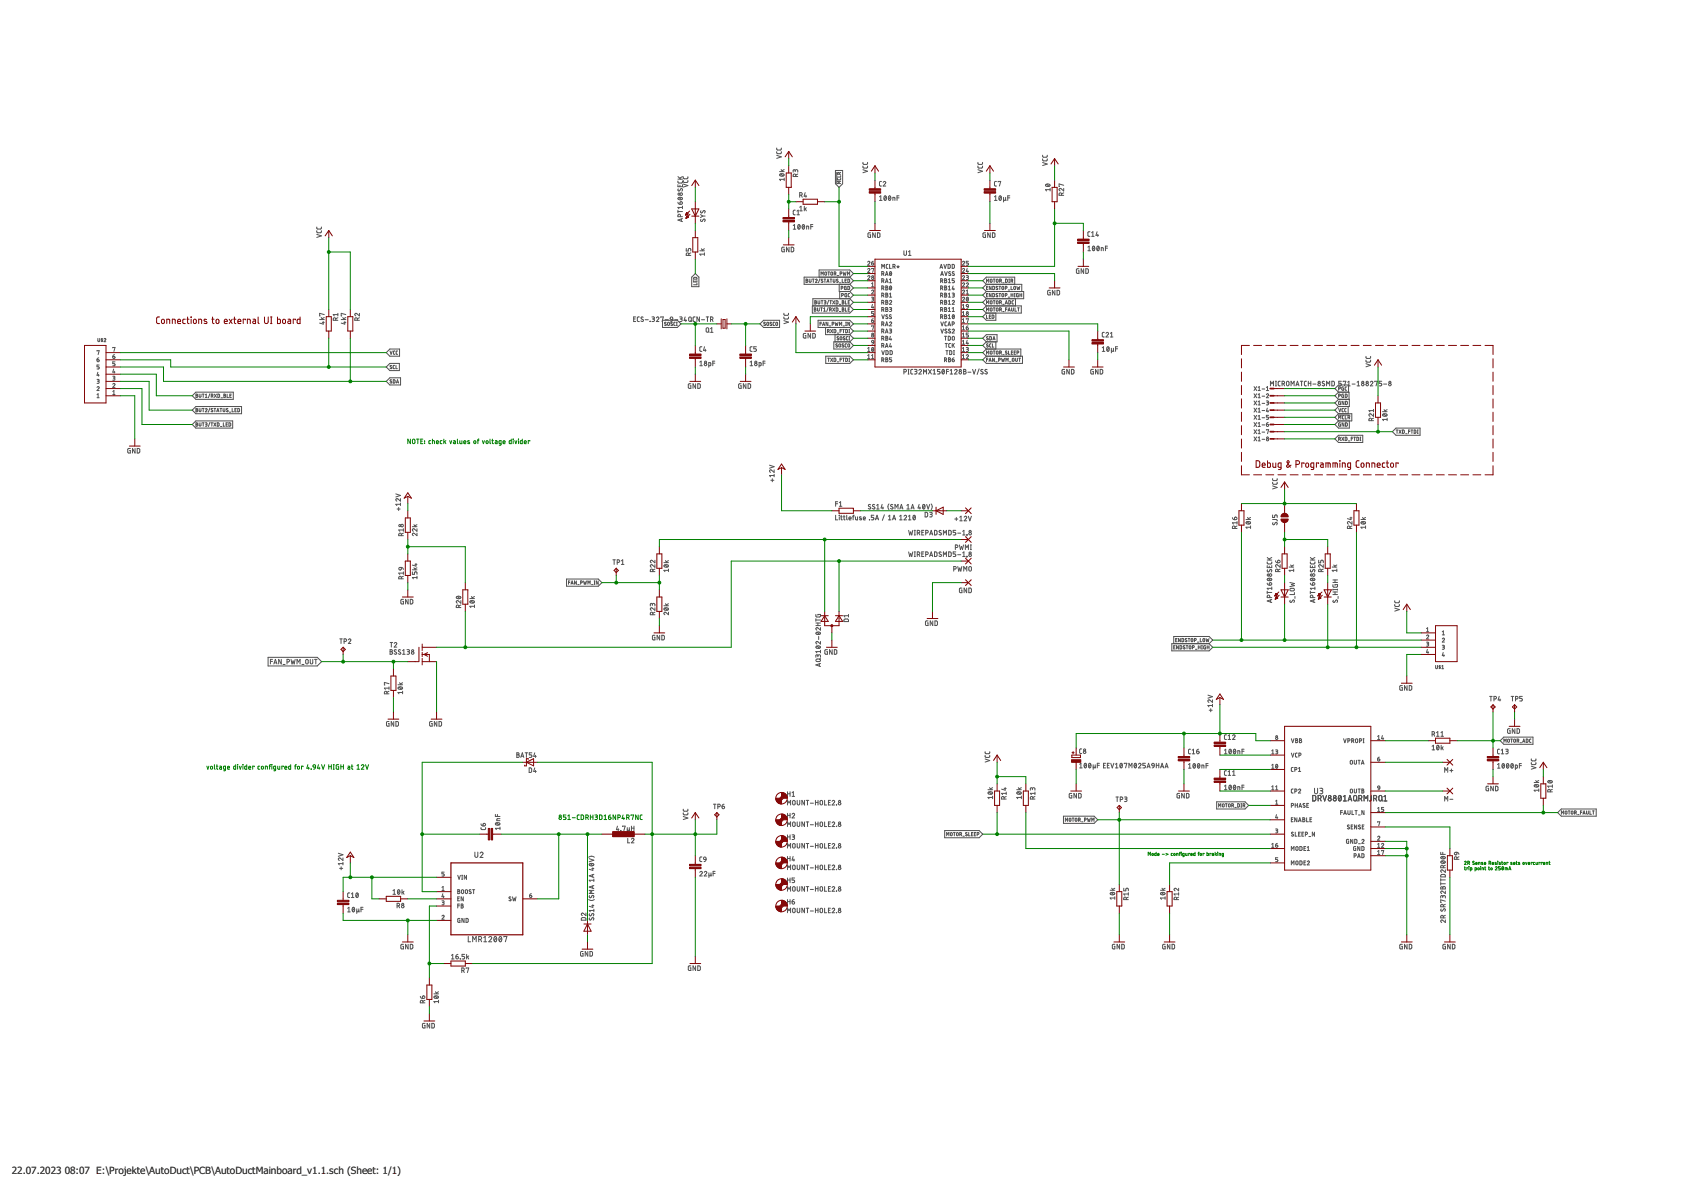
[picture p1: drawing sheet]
<svg xmlns="http://www.w3.org/2000/svg" width="594mm" height="420mm" viewBox="0 0 594 420" stroke-linecap="round" stroke-linejoin="round" font-family="sans-serif">
<defs><g id="words">
<g font-size="3.5">
<text x="4.2" y="415">22.07.2023</text>
<text x="22.9" y="415">08:07 E:\Projekte\AutoDuct\PCB\AutoDuctMainboard_v1.1.sch (Sheet: 1/1)</text>
</g>
</g></defs>
<g fill="none" stroke="#505050" stroke-width=".35">
<path d="M274.5 53.6v.5l.3 .2h1.1l.2-.7M274.5 52.3v.5l.3 .2h1.1l.2-.7M274.5 54.9l1.6 .5-1.6 .6M276.1 59.9l.5 .7M277.1 59.9l-.7 .4M305 58.7v.5l.3 .2h1.1l.2-.7M305 57.4v.5l.3 .2 1.2-.1 .1-.6M305 60l1.6 .5-1.6 .5M345.6 58.7v.5l.4 .2h1l.2-.7M345.6 57.4v.5l.4 .2 1.1-.1 .1-.6M345.6 60l1.6 .5-1.6 .5M368.5 56.1v.5l.3 .3 1.1-.1 .2-.7"/>
<path d="M368.5 54.8v.5l.3 .3 1.2-.1 .1-.7M368.5 57.4l1.6 .6-1.6 .5M239.6 71.5l.3 .6 .4 .1M239.6 64v.5l.3 .2h1.1l.2-.7M239.6 63.3h1.6M239.6 65.3v.7h1.6v-.7M239.6 74.3v.9M239.6 74.8h1.6M239.6 62.4l1 .9M239.7 69.9a.9 .9 0 0 1 1.5 .4 .79 .79 0 0 1-.9 .4 .79 .79 0 0 1-.6-.8zM239.7 66.7a.41 .41 0 0 0-.1 .6 .41 .41 0 0 0 .6 .1l.3-.6a.41 .41 0 0 1 .6 0 .41 .41 0 0 1 0 .6l-.1 .1M239.9 69.8l.9 .7"/>
<path d="M240.3 65.4v.6M240.4 71.4a.46 .46 0 0 1 .7 .1 .46 .46 0 0 1-.4 .7h-.4zM240.5 76.6v-.5a.44 .44 0 0 0-.5-.4 .44 .44 0 0 0-.4 .4v.5h1.6M240.8 77.4v.8M241.2 77.2l-1.6 .6 1.6 .5M241.2 73.3h-1.6l.3 .4M241.2 72.8v.9M241.2 62.4l-1 .5M241.5 63.8v.5l.4 .2h1l.2-.7M241.5 62.4l.1 .7 .3 .1 1-.1 .2-.7M241.5 65l1.6 .6-1.6 .5M247.6 75.8l.7 .5"/>
<path d="M247.7 77.5a.41 .41 0 0 0-.1 .6 .41 .41 0 0 0 .6 .1l.3-.6a.38 .38 0 0 1 .5-.1 .38 .38 0 0 1 .2 .5l-.2 .3M247.7 74.5a.41 .41 0 0 0-.1 .6 .41 .41 0 0 0 .6 .1l.3-.6a.44 .44 0 0 1 .7 0 .44 .44 0 0 1-.2 .7M248.3 76.3l-.7 .6M248.3 76.3h.9M275.5 60.6h1.6M275.6 61.6a.91 .91 0 0 1 1.5 .4 .82 .82 0 0 1-.9 .3 .82 .82 0 0 1-.6-.7zM275.9 61.4l.9 .8M277.1 63.4h-1.6l.4 .4M277.1 62.9v.9M280.3 79.7l.5-.3v1.6M281 60.4a.46 .46 0 0 1 .5-.5 .46 .46 0 0 1 .4 .5v.4M281 60.6v-.3a.36 .36 0 0 0-.3-.4 .36 .36 0 0 0-.4 .4v.5"/>
<path d="M281.1 74.3h-.5l-.3 .3 .1 1.2 .7 .1M281.2 62.4v-.5a.46 .46 0 0 0-.4-.4 .46 .46 0 0 0-.5 .4v.5h1.6M281.6 75.9h1M281.6 74.6l.5-.3v1.6M281.9 61.5l-.7 .3M282.1 79.5l.1-.1a.83 .83 0 0 1 .6 .8 .83 .83 0 0 1-.6 .8l-.3-.8zM282.6 69h.5a.46 .46 0 0 0 .4-.5 .46 .46 0 0 0-.4-.4h-.5v1.6M282.6 73.2l.5-.3v1.6M282.6 74.5h.9M282.7 79.7l-.7 .9M283.2 69l.3 .7M283.7 79.5l.1-.1a.83 .83 0 0 1 .6 .8 .83 .83 0 0 1-.6 .8l-.3-.8z"/>
<path d="M284.2 72.9v1.6M284.3 79.7l-.8 .9M284.5 68.1l-.3 1.2h.9M284.6 73.7l.4 .8M284.8 69v.7M285 73.4l-.8 .6M287.3 79.4h-.8v1.6M295.3 60.2h2.5v4.7l-1.3 1.3-1.2-1.3zM295.7 60.9v4M295.9 63l.3 .6 .7-.1 .2-.5M296.6 61.6l-.1-.6h-.4l-.2 .6h1.2M297.1 64.1h-1.2l.7 .4-.7 .4h1.2"/>
<path d="M297.1 62v.6h-1.2M297.1 60.9l-.5 .3M310.8 69.6l.5-.4v1.6M310.8 70.8h.9M311.5 64.1l-.5 .1-.2 .3v1l.7 .2M312.1 64.5a.44 .44 0 0 1 .6-.4 .44 .44 0 0 1 .2 .7l-.8 .9h.9M312.6 69.3l.1-.1a.81 .81 0 0 1 .6 .8 .81 .81 0 0 1-.6 .8l-.3-.8zM313.2 69.6l-.7 .9M314.2 69.3l.1-.1a.81 .81 0 0 1 .6 .8 .81 .81 0 0 1-.6 .8l-.4-.8zM314.7 69.6l-.7 .9M315.6 70.8v-1.1l.6 .2 .1 .9M317 69.9h.7"/>
<path d="M317.7 69.2h-.7v1.6M351.5 70.8h.9M351.5 69.6l.4-.4v1.6M352.2 64.1l-.5 .1-.2 .3v1l.7 .2M352.8 64.3v-.2h.9l-.5 1.6M353.2 69.3l.1-.1a.81 .81 0 0 1 .6 .8 .81 .81 0 0 1-.6 .8l-.3-.8zM353.8 69.6l-.7 .9M354.7 70.5a.36 .36 0 0 0 .3 .3 .36 .36 0 0 0 .4-.3M354.7 69.7v1.7M355.4 69.7l.2 1.1M356.2 69.9h.7M356.9 69.2h-.7v1.6"/>
<path d="M369.6 65.2a.89 .89 0 0 1 1.5 .4 .89 .89 0 0 1-1.6-.3zM369.8 65.1l1 .7M371.1 67h-1.6l.3 .5M371.1 66.6v.9M375.2 69v-.4a.44 .44 0 0 0-.5-.5 .44 .44 0 0 0-.4 .5v.4h1.6M375.9 66.6v.9l-.9-.8a.44 .44 0 0 0-.7 .1 .44 .44 0 0 0 .3 .7M375.9 65.5l-1.6-.5 .2 .9M375.9 68.1l-.7 .4M112 81.5v.5l.3 .3 1-.1 .3-.7M112 80.2v.5l.3 .2h1l.3-.7M112 82.8l1.6 .6-1.6 .5M242.5 87.8v.9h.7v-.5a.45 .45 0 0 1 .5-.4 .45 .45 0 0 1 .4 .4v.5"/>
<path d="M243.4 90.3v-.5a.44 .44 0 0 0-.4-.5 .44 .44 0 0 0-.5 .5v.5h1.6M244.1 89.3l-.7 .4M244.5 97.9l1.2-1.2 1.3 1.2v3.4h-2.5zM245.1 99.1v.5h1.2v-.5M245.2 98.1l.9-.1 .2 .6h-1.2zM245.7 99.3v.3M247.3 88.6h1.6M247.9 87.9l.5 .7M248.9 89.8h-1.6l.4 .5M248.9 89.3v1M248.9 87.9l-.7 .4M277.2 87.4l-.9 .2v1l.2 .4h.7v-.9h-.3"/>
<path d="M278.8 87.4v1.6l-.9-1.6v1.6M279.6 87.4l.9 .2v.9l-.3 .4-.6 .1zM280.3 81h.9M284.9 98.6l.5 .1-.2 .4 .3 .3-.2 .4h-.4zM284.9 99.1h.3M285.1 81v-1.1l.6 .1 .1 1M286 98.6v.9l.2 .3 .4-.2v-1M286.5 80.1h.8M287.1 98.6h.6M287.4 98.6v1.2M288.2 98.9a.32 .32 0 0 1 .4-.3 .32 .32 0 0 1 .1 .5l-.5 .7h.6M289.5 97.9v-2.5h10.8l1.3 1.3-1.3 1.2"/>
<path d="M289.8 98.5l-.6 1.4M290.2 97.3v-1.2l.4 .6 .3-.6v1.2M290.8 98.7h-.4l-.2 .2 .5 .4a.32 .32 0 0 1-.1 .5 .32 .32 0 0 1-.4-.2M291.2 98.6h.6M291.5 98.6v1.2M291.6 96.2l.5 .2-.2 .9-.4-.2zM292.2 99.8l.4-1.2 .4 1.2M292.3 99.5h.6M292.5 96.1h.7M292.9 96.1v1.2M293.3 98.6h.7M293.7 98.6v1.2"/>
<path d="M293.8 96.2l.4 .1v.8l-.2 .2-.4-.2zM294.4 98.6l.1 1 .2 .2 .4-.2v-1M294.8 96.7l.6-.1-.1-.5h-.5v1.2M295.2 96.7l.3 .6M295.9 97.4h.5M296.2 98.7a.3 .3 0 0 0-.5 0 .3 .3 0 0 0 0 .4l.4 .2a.29 .29 0 0 1 0 .5 .29 .29 0 0 1-.4-.1l-.1-.1M296.7 99.9h.5M296.9 96.7l.6-.1v-.4l-.6-.1v1.2M297.6 98.6v1.2h.6M298 96.1l.2 1.2 .3-.8 .2 .8 .3-1.2M298.6 99.1h.4M299.1 98.6h-.5v1.2h.5"/>
<path d="M299.5 97.3v-1.2l.4 .6 .4-.6v1.2M299.6 98.6l.6 .2-.1 1h-.5zM300.3 97.9h-16.1v2.6h16.1M300.3 97.9l1.3 1.3-1.3 1.3M306.6 92.6a.39 .39 0 0 1 .6-.3 .39 .39 0 0 1 .1 .6l-.7 .8h.8M306.6 95.2a.39 .39 0 0 1 .6-.3 .39 .39 0 0 1 .1 .6l-.7 .8h.8M306.6 97.7a.39 .39 0 0 1 .6-.3 .39 .39 0 0 1 .1 .6l-.7 .8h.8M307.7 82.3l-.9 .2-.1 1 .3 .4h.7v-.9h-.3M308 92.9l.6 .1 .2 .3M308 92.9v.4a.39 .39 0 0 0 .4 .4 .39 .39 0 0 0 .4-.4M308 95l.8-.1-.4 1.4M308.6 92.3l-.3 .1-.3 .5"/>
<path d="M308.8 93.3h.1M309.3 82.3v1.6l-.9-1.6v1.6M310.1 82.3l.9 .2v1.1l-.3 .3h-.6zM311.6 96.8h.4a.39 .39 0 0 0 .4-.4 .39 .39 0 0 0-.4-.4h-.4v1.4M311.6 99.3h.4a.39 .39 0 0 0 .4-.4 .39 .39 0 0 0-.4-.4h-.4v1.4M311.6 94.8v-1.4l.5 .8 .4-.8v1.4M312.1 96.8l.3 .6M312.1 99.3l.3 .6M312.9 97.4l.5-1.4 .4 1.4M312.9 99.9l.5-1.4 .4 1.4M313 97h.7M313 99.6h.7"/>
<path d="M313.8 93.4l-.6 .3v.9l.6 .2M314.3 98.8l.4-.3v1.4M314.3 99.9h.8M314.4 93.4v1.4h.6M314.5 96.1l.1-.1a.64 .64 0 0 1 .5 .7 .64 .64 0 0 1-.6 .6zM315 96.3l-.6 .8M315.6 94.2h.4a.39 .39 0 0 0 .4-.4 .39 .39 0 0 0-.4-.4h-.4v1.4M316 94.2l.4 .6M316.9 94.1l.5 .2M317.4 93.8v.5M317.4 94.3l.2 .3M317.4 94.3l-.3 .3"/>
<path d="M317.8 94.1l-.4 .2M319.4 88.6v1.2a.46 .46 0 0 0 .5 .5 .46 .46 0 0 0 .5-.5v-1.2M321.1 89l.4-.4v1.7M321.1 90.3h.9M332.2 94.8l.5-1.4 .4 1.4M332.3 94.5h.7M332.4 99.3h.4a.39 .39 0 0 0 .4-.4 .39 .39 0 0 0-.4-.4h-.4v1.4M332.5 97.4l.4-1.4 .5 1.4M332.6 97h.7M332.9 99.3l.3 .6M333.6 93.4l.4 1.4 .5-1.4M333.8 98.5l.7 .1-.3 .5a.38 .38 0 0 1 .4 .4 .38 .38 0 0 1-.4 .4h-.4z"/>
<path d="M333.8 99.1h.4M333.8 96l.5 1.4 .5-1.4M335 93.4l.8 .3-.2 1.1h-.6zM335.2 99.9h.7M335.2 98.8l.3-.3v1.4M335.9 96.1a.35 .35 0 0 0-.5-.1 .35 .35 0 0 0 0 .6l.5 .2a.32 .32 0 0 1 .1 .4 .32 .32 0 0 1-.5 .1l-.3-.1M336.5 93.4l.8 .3-.2 1.1h-.6zM337.2 96.1l-.3-.1-.4 .3 .6 .5a.39 .39 0 0 1 0 .6 .39 .39 0 0 1-.6-.2M337.3 98.5h-.8v.6l.6 .1 .2 .2-.2 .5h-.6M340.1 97.7a.38 .38 0 0 1 .6-.3 .38 .38 0 0 1 .1 .6l-.7 .8h.8M340.1 95.2a.38 .38 0 0 1 .6-.3 .38 .38 0 0 1 .1 .6l-.7 .8h.8M340.1 92.6a.38 .38 0 0 1 .6-.3 .38 .38 0 0 1 .1 .6l-.7 .8h.8"/>
<path d="M341.5 97.4l.7 .2-.1 .4h-.5M341.8 94.9l-.3 1h.8M341.9 98a.39 .39 0 0 1 .4 .4 .39 .39 0 0 1-.4 .4h-.4M342 95.6v.7M342.3 92.3h-.8v.6l.6 .1 .2 .3-.2 .4h-.6M348.3 82.3l-.9 .2v1l.2 .4h.7v-.9h-.3M348.6 99.8v-1.2l.4 .7 .4-.7v1.2M349.9 82.3v1.6l-.8-1.6v1.6M350.1 98.7l.5 .3-.2 .8-.5-.3zM350.7 82.3l.9 .2v1.1l-.3 .3h-.6zM351 98.6h.7M351.3 98.6v1.2"/>
<path d="M352.2 98.7l.5 .3-.2 .8-.4-.3zM353.3 99.3l.6-.1v-.4l-.6-.2v1.2M353.7 99.3l.2 .5M354.4 99.9h.5M355.4 98.6l.6 .2-.2 1h-.4zM356.5 98.6h.3M356.5 99.8h.3M356.6 98.6v1.2M357.3 99.3h.3M357.6 99.3l.3-.1v-.4l-.6-.2v1.2M357.7 99.3l.2 .5M381.3 95l-.9 .2 .2 1.4h.7v-.9h-.3"/>
<path d="M383 95v1.6l-.9-1.6v1.6M383.7 95l.9 .2v.9l-.2 .5h-.7zM384.5 88.6h.9M384.5 87.3l.4-.3v1.6M385.2 81.9h-.5l-.2 .4v1l.7 .2M385.8 83.5h.9M385.8 82.3l.4-.4v1.6M386.2 87.1l.2-.1a.84 .84 0 0 1 .5 .8 .84 .84 0 0 1-.5 .8l-.3-.5zM386.8 87.3l-.7 .9M387.7 81.9l-.4 1.3h.9M387.8 87.1l.1-.1a.84 .84 0 0 1 .6 .8 .84 .84 0 0 1-.6 .8l-.3-.5zM388 82.8v.7"/>
<path d="M388.4 87.3l-.7 .9M389.2 88.6v-1.1l.7 .2v.9M390.7 87.7h.7M391.4 87h-.7v1.6M34.6 119.6v.8l.2 .3 .4-.1v-1M36 119.6v1.2M36.3 119.8h-.5l.5 .7-.5 .1M36.8 119.8a.32 .32 0 0 1 .4-.2 .32 .32 0 0 1 .1 .5l-.5 .7h.6M113 112.9h1.6M113.5 112.2l.5 .7M113.9 113.9h.7M114.2 113.6v.9l-1.2-.3"/>
<path d="M114.6 112.2l-.8 .4M114.6 111.2l-1.6-.5v.9h.2M118.7 113.2v-.5a.44 .44 0 0 0-.5-.4 .44 .44 0 0 0-.4 .4v.5h1.6M119.4 112.3l-.7 .3M119.4 111.2h-1.6l.3 .4M119.4 110.7v.9M120.6 112.9h1.6M121.1 112.2l.6 .7M121.5 113.9h.7M121.9 113.6v.9l-1.3-.3M122.2 111.2l-1.6-.5v.9h.2M122.2 112.2l-.7 .4"/>
<path d="M126.3 113.2v-.5a.44 .44 0 0 0-.5-.4 .44 .44 0 0 0-.4 .4v.5h1.6M127 110.7v.9l-.9-.8a.45 .45 0 0 0-.7 .2 .45 .45 0 0 0 .4 .6M127 112.3l-.7 .3M223.9 112.7h.6M224.7 112h-.8v1.6h.8M226 112h-.5l-.3 .4 .1 1 .7 .2M227.3 112.1l-.2-.1a.38 .38 0 0 0-.5 .1 .38 .38 0 0 0 .1 .6l.5 .2a.45 .45 0 0 1-.1 .8 .45 .45 0 0 1-.6-.3M228 113h1.1M229.7 113.6h.1M230.4 112h.5a.36 .36 0 0 1 .4 .4 .36 .36 0 0 1-.4 .3h-.3M230.8 112.7a.46 .46 0 0 1 .5 .5 .46 .46 0 0 1-.5 .4h-.4M232 112.4a.44 .44 0 0 1 .6-.4 .44 .44 0 0 1 .1 .7l-.7 .9h.9"/>
<path d="M233.5 112.2l.9-.2-.4 1.6M234.1 113.2h5.3l1.2 1.2-1.2 1.3h-5.3zM235.1 113h1.1M235.4 114l-.4-.1-.1 .2 .5 .5a.32 .32 0 0 1-.1 .5 .32 .32 0 0 1-.5-.2M236.1 113.9l.5 .1v.9l-.3 .1-.4-.3zM237 112.1h.6l.2 .8-.8-.1zM237.6 114l-.5 .1 .5 .5a.29 .29 0 0 1 0 .4 .29 .29 0 0 1-.4 0l-.2-.1M237.8 112.9l-.3 .6-.5 .1M238.4 113h1.1M238.7 113.9l-.6 .2 .1 .9h.5M239.1 113.9h.2M239.1 115h.2"/>
<path d="M239.2 113.9v1.1M240.2 112h.5a.36 .36 0 0 1 .4 .4 .36 .36 0 0 1-.4 .3h-.3M240.6 112.7a.46 .46 0 0 1 .5 .5 .46 .46 0 0 1-.5 .4h-.4M242.1 112l-.3 1.3h.9M242.4 112.9v.7M243.5 112.1h.7l.1 1.1a.46 .46 0 0 1-.4 .4 .46 .46 0 0 1-.5-.4zM244.1 113.3l.4 .3M245.7 112h-.5l-.3 .4 .1 1 .7 .2M246.3 100.1v.5h-1.2M247.2 112v1.6l-.9-1.6v1.6M247.9 113h1.1M249.6 112h.9"/>
<path d="M249.7 115.9h.6l.2 1.1a.46 .46 0 0 1-.5 .4 .46 .46 0 0 1-.4-.4zM250 112v1.6M250.3 117.1l.3 .3M251.1 112.9h.4a.46 .46 0 0 0 .5-.5 .46 .46 0 0 0-.5-.4h-.4v1.6M251.1 117.4h.9M251.1 116.2l.4-.4v1.6M251.6 112.9l.4 .7M269.9 113.2h5.6v2.5h-5.6l-1.3-1.3zM270.5 114l-.4-.1-.2 .2 .5 .5a.32 .32 0 0 1 0 .5 .32 .32 0 0 1-.5-.2M271.1 113.9l.5 .1v.9l-.2 .1-.4-.3zM272.7 114l-.6 .1 .5 .5a.29 .29 0 0 1 .1 .4 .29 .29 0 0 1-.5 0l-.1-.1M273.7 113.9l-.5 .2 .1 .9h.4"/>
<path d="M274.2 114h.6l-.1 1-.5-.1zM277 112l.1 .5 .3 .2h1l.3-.7M277 110.7l.1 .5 .3 .2h1l.3-.7M277 113.3l1.7 .5-1.7 .6M284.8 117.8l-.9 .2 .1 1.4 .8 .1v-.9h-.3M286.5 117.8v1.7l-.9-1.7v1.7M287.1 108.1h13.2l1.3 1.3-1.3 1.2h-13.2zM287.2 117.8l.9 .3v.9l-.3 .4-.6 .1zM287.8 108.8l.6 .2-.3 .3 .3 .3-.2 .3-.4 .1zM287.8 109.3h.3M288 106.3l.5 .1-.2 .4 .3 .2-.2 .4h-.4zM288 106.8h.3"/>
<path d="M288.9 108.8v1l.3 .2 .3-.2v-1M289.1 106.3v.9l.2 .2 .4-.2v-.9M289.1 113.2h11.2l1.3 1.2-1.3 1.3h-11.2zM289.8 114.4h.5M290 108.8h.7M290.2 106.3h.7M290.3 113.9h-.5v1.1M290.3 108.8v1.2M290.5 106.3v1.1M290.7 115l.4-1.1 .4 1.1M290.8 114.7h.6M291.1 109.1l.3-.3v1.2"/>
<path d="M291.1 110h.6M291.3 106.3l.6 .1-.1 .3-.4 .1M291.6 106.8l.2 .5-.5 .1M291.8 115.7v2.6h8.5M292.4 117.1h.4M292.6 113.9v1.1l-.7-1.1v1.1M292.7 108.7l-.5 1.4M292.8 117.1l.2-.2v-.4l-.6-.1v1.2M292.8 117.1l.3 .5M292.9 106.1l-.5 1.4M293.1 115.2h.5M293.2 109.4l.6-.1-.2-.5h-.4v1.2"/>
<path d="M293.2 106.3h.7M293.5 116.4l.8 1.2M293.6 106.3v1.1M293.6 109.4l.2 .6M294.1 114.5l.6-.1v-.4l-.6-.1v1.1M294.2 108.8l.8 1.2M294.2 106.3l.8 1.1M294.3 116.4l-.8 1.2M294.7 116.4l.7 .2-.2 1h-.5zM295 108.8l-.8 1.2M295 106.3l-.8 1.1M295.1 118.3v2.5"/>
<path d="M295.1 113.9l.3 1.1 .3-.7 .2 .7 .3-1.1M295.5 108.8l.6 .2-.2 .9-.4 .1zM295.5 106.3l.6 .1-.2 1h-.4zM295.9 117.7h.5M296.4 119l-.6 .1 .5 .5a.29 .29 0 0 1 0 .5 .29 .29 0 0 1-.4-.1h-.1M296.6 100.5v2.5h3.7M296.6 107.5h.5M296.6 110.1h.5M296.7 115v-1.1l.4 .6 .4-.6v1.1M296.8 103v2.6M296.9 116.9h.5M297 119l.5 .3-.2 .8-.4-.3z"/>
<path d="M297.3 101.8l.6-.1-.1-.5h-.5v1.1M297.4 116.4h-.5v1.2M297.5 104.4l.5-.2-.1-.5h-.4v1.2M297.6 108.8l.6 .1-.2 .4 .3 .3-.2 .3-.5 .1zM297.6 106.3h.6l-.2 .5 .3 .2-.2 .4h-.5zM297.6 106.8h.4M297.6 109.3h.4M297.8 116.4h.6M297.9 115.2h.5M298.1 116.4v1.2M298.6 119a.3 .3 0 0 0-.5 0 .3 .3 0 0 0 .1 .4l.3 .2a.32 .32 0 0 1 0 .5 .32 .32 0 0 1-.5-.1M298.8 108.8v1.2h.5"/>
<path d="M298.8 106.3v1.1h.5M298.9 116.4l.6 .2-.2 1h-.4zM298.9 113.9h.2M298.9 115h.2M299 113.9v1.1M299.1 101.2l-.7 .1 .2 1h.5v-.6h-.2M299.2 103.7l-.6 .1 .1 1.1h.5v-.7h-.2M299.6 119l-.5 .2v.8l.5 .1M299.6 101.2l.6 .2-.1 .9h-.5zM299.8 106.8h.3M299.8 109.3h.3M300 116.4h.3"/>
<path d="M300 117.6h.3M300 119h.3M300.1 116.4v1.2M300.1 119v1.1M300.3 103.7l-.5 .3v.8l.5 .1M300.3 106.3h-.5v1.1h.5M300.3 108.8h-.5v1.2h.5M300.3 113.9v1.1l-.7-1.1v1.1M300.3 105.6h-13v2.5M300.3 103l1.3 1.3-1.3 1.3M300.3 100.5l1.3 1.2-1.3 1.3M300.3 115.7l1.3 1.3-1.3 1.3"/>
<path d="M300.3 118.3l1.3 1.2-1.3 1.3M300.3 105.6l1.3 1.2-1.3 1.3M308 102.8a.38 .38 0 0 1 .6-.3 .38 .38 0 0 1 .1 .6l-.7 .8h.8M308 105l.8 .3-.2 .3h-.4M308 113.3h.5a.39 .39 0 0 1 .3 .4 .39 .39 0 0 1-.4 .3 .39 .39 0 0 1-.4-.4zM308 100.2l.4-.3v1.4M308 115.3l.8-.1-.4 1.4M308 101.3h.8M308.3 107.6l-.3 1h.8M308.4 105.6a.39 .39 0 0 1 .4 .4 .39 .39 0 0 1-.4 .4h-.4M308.6 108.3v.7M308.6 112.6l-.3 .2-.3 .5"/>
<path d="M308.8 110.1h-.8v.6h.6l.2 .3-.2 .5h-.6M311.6 101.8h.4a.39 .39 0 0 0 .4-.4 .39 .39 0 0 0-.4-.4h-.4v1.4M311.6 104.4h.4a.39 .39 0 0 0 .4-.4 .39 .39 0 0 0-.4-.4h-.4v1.4M311.6 106.9h.4a.39 .39 0 0 0 .4-.4 .39 .39 0 0 0-.4-.4h-.4v1.4M311.6 109.5h.4a.39 .39 0 0 0 .4-.4 .39 .39 0 0 0-.4-.4h-.4v1.4M311.6 114.5h.4a.39 .39 0 0 0 .4-.4 .39 .39 0 0 0-.4-.4h-.4v1.4M311.6 117.1h.4a.39 .39 0 0 0 .4-.4 .39 .39 0 0 0-.4-.4h-.4v1.4M311.6 119.6h.4a.39 .39 0 0 0 .4-.4 .39 .39 0 0 0-.4-.4h-.4v1.4M311.6 111.2l.5 1.4 .4-1.4M312.1 101.8l.3 .6M312.1 104.4l.3 .6M312.1 106.9l.3 .6"/>
<path d="M312.1 109.5l.3 .6M312.1 114.5l.3 .6M312.1 117.1l.3 .6M312.1 119.6l.3 .6M312.9 117.7l.5-1.4 .4 1.4M312.9 115.1l.5-1.4 .4 1.4M313 114.8h.7M313 117.3h.7M313 101l.7 .2-.3 .5a.38 .38 0 0 1 .4 .4 .38 .38 0 0 1-.4 .3h-.4zM313 103.6l.7 .1-.3 .5a.38 .38 0 0 1 .4 .4 .38 .38 0 0 1-.4 .4h-.4zM313 106.1l.7 .2-.3 .5a.38 .38 0 0 1 .4 .3 .38 .38 0 0 1-.4 .4h-.4zM313 108.7l.7 .1-.3 .5a.38 .38 0 0 1 .4 .4 .38 .38 0 0 1-.4 .4h-.4z"/>
<path d="M313 118.8l.7 .2-.3 .5a.38 .38 0 0 1 .4 .3 .38 .38 0 0 1-.4 .4h-.4zM313 104.2h.4M313 119.5h.4M313 101.7h.4M313 106.8h.4M313 109.3h.4M313.7 111.3a.35 .35 0 0 0-.5 0 .35 .35 0 0 0 0 .5l.4 .2a.32 .32 0 0 1 .1 .5 .32 .32 0 0 1-.4 .1l-.3-.2M314.3 106.4a.38 .38 0 0 1 .6-.2 .38 .38 0 0 1 .1 .6l-.7 .7h.8M314.3 108.7l.8 .2-.2 .4h-.4M314.3 114.1a.38 .38 0 0 1 .6-.3 .38 .38 0 0 1 .1 .6l-.7 .7h.8M314.3 116.3l.8 .2-.2 .4h-.4M314.3 103.9l.4-.3v1.4"/>
<path d="M314.3 105h.8M314.5 101.2l.1-.1a.64 .64 0 0 1 .5 .7 .64 .64 0 0 1-.6 .6zM314.7 118.8l-.4 1.1h.8M314.7 109.3a.38 .38 0 0 1 .4 .4 .38 .38 0 0 1-.4 .4h-.4M314.7 116.9a.38 .38 0 0 1 .4 .4 .38 .38 0 0 1-.4 .4h-.4M314.9 119.6v.6M315 111.3l-.5-.1-.2 .3 .7 .7a.39 .39 0 0 1-.2 .4 .39 .39 0 0 1-.5-.2M315 101.4l-.6 .8M332.4 112h.4a.39 .39 0 0 0 .4-.4 .39 .39 0 0 0-.4-.4h-.4v1.4M332.4 109.5h.4a.39 .39 0 0 0 .4-.4 .39 .39 0 0 0-.4-.4h-.4v1.4M332.4 106.9h.4a.39 .39 0 0 0 .4-.4 .39 .39 0 0 0-.4-.4h-.4v1.4M332.4 104.4h.4a.39 .39 0 0 0 .4-.4 .39 .39 0 0 0-.4-.4h-.4v1.4"/>
<path d="M332.4 101.8h.4a.39 .39 0 0 0 .4-.4 .39 .39 0 0 0-.4-.4h-.4v1.4M332.5 113.7l.5 1.4 .4-1.4M332.5 116.3l.5 1.4 .4-1.4M332.9 112l.3 .6M332.9 109.5l.3 .6M332.9 106.9l.3 .6M332.9 104.4l.3 .6M332.9 101.8l.3 .6M333.8 118.8h.8M333.8 111.2l.7 .1-.3 .5a.38 .38 0 0 1 .4 .4 .38 .38 0 0 1-.4 .4h-.4zM333.8 108.7l.7 .1-.3 .5a.38 .38 0 0 1 .4 .4 .38 .38 0 0 1-.4 .4h-.4zM333.8 106.1l.7 .2-.3 .5a.38 .38 0 0 1 .4 .3 .38 .38 0 0 1-.4 .4h-.4z"/>
<path d="M333.8 103.6l.7 .1-.3 .5a.38 .38 0 0 1 .4 .4 .38 .38 0 0 1-.4 .4h-.4zM333.8 101l.7 .2-.3 .5a.38 .38 0 0 1 .4 .4 .38 .38 0 0 1-.4 .3h-.4zM333.8 104.2h.4M333.8 101.7h.4M333.8 106.8h.4M333.8 109.3h.4M333.8 111.8h.4M334.2 118.8v1.4M334.6 113.7l-.7 .4 .1 .9 .6 .1M334.6 116.4l-.5-.1-.2 .3 .8 .7a.39 .39 0 0 1-.3 .4 .39 .39 0 0 1-.5-.2M335 115.1l.5-1.4 .4 1.4M335.1 118.8l.8 .3-.3 1.1h-.5z"/>
<path d="M335.1 114.8h.7M335.2 102.4h.7M335.2 105h.7M335.2 107.5h.7M335.2 110.1h.7M335.2 112.6h.7M335.2 111.5l.3-.3v1.4M335.2 101.4l.3-.4v1.4M335.2 103.9l.3-.3v1.4M335.2 106.4l.3-.3v1.4M335.2 109l.3-.3v1.4M335.9 116.4l-.5-.1-.2 .3 .6 .5a.35 .35 0 0 1 0 .5 .35 .35 0 0 1-.5 0l-.1-.1"/>
<path d="M336.5 116.6a.39 .39 0 0 1 .6-.3 .39 .39 0 0 1 .1 .6l-.7 .8h.8M336.5 114.5h.4a.39 .39 0 0 0 .4-.4 .39 .39 0 0 0-.4-.4h-.4v1.4M336.5 106.4a.39 .39 0 0 1 .6-.2 .39 .39 0 0 1 .1 .6l-.7 .7h.8M336.5 103.6l.8 .2-.2 .4h-.4M336.5 109l.4-.3v1.4M336.5 110.1h.8M336.6 119h.6l.1 .8a.39 .39 0 0 1-.4 .4 .39 .39 0 0 1-.4-.4zM336.7 111.3l.1-.1a.66 .66 0 0 1 .5 .7 .66 .66 0 0 1-.6 .6l-.2-.6zM336.8 101l-.3 1.2h.8M336.9 104.2a.38 .38 0 0 1 .4 .4 .38 .38 0 0 1-.4 .4h-.4M337.1 101.8v.6M337.2 111.5l-.6 .8"/>
<path d="M340.1 105.3a.38 .38 0 0 1 .6-.3 .38 .38 0 0 1 .1 .6l-.7 .8h.8M340.1 102.8a.38 .38 0 0 1 .6-.3 .38 .38 0 0 1 .1 .6l-.7 .8h.8M340.1 100.2a.38 .38 0 0 1 .6-.2 .38 .38 0 0 1 .1 .6l-.7 .7h.8M340.1 107.9l.4-.3v1.4M340.1 110.4l.4-.3v1.4M340.1 112.9l.4-.3v1.4M340.1 115.5l.4-.3v1.4M340.1 118l.4-.3v1.4M340.1 111.5h.8M340.1 119.1h.8M340.1 116.6h.8M340.1 114h.8"/>
<path d="M340.1 109h.8M341.5 115.8h.4a.39 .39 0 0 1 .4 .4 .39 .39 0 0 1-.5 .4 .39 .39 0 0 1-.3-.4zM341.5 100.2a.38 .38 0 0 1 .5-.2 .38 .38 0 0 1 .1 .6l-.6 .7h.8M341.5 102.8l.4-.3v1.4M341.5 103.9h.8M341.5 112.8l.8-.2-.4 1.4M341.6 107.7h.5l.2 .6-.7-.1zM341.7 105.1h.1a.64 .64 0 0 1 .5 .6 .64 .64 0 0 1-.6 .6zM342.1 115.2l-.6 .6M342.2 105.3l-.6 .8M342.3 117.7h-.8v.6l.6 .1 .2 .2-.2 .5h-.6M342.3 108.3l-.3 .5-.4 .2"/>
<path d="M347.3 119.5l1.3-1.2h3.8v2.5h-3.8zM348.6 108.1h12.3v2.5h-12.3M348.6 110.6l-1.3 1.3 1.3 1.3h3.3v-2.6M348.6 100.5l-1.3-1.3 1.3-1.3h10v2.6M348.6 103h13.2v2.6h-13.2M348.6 100.5h12.5v2.5M348.6 108.1l-1.3 1.3 1.3 1.2M348.6 105.6l-1.3 1.2 1.3 1.3M348.6 100.5l-1.3 1.2 1.3 1.3M348.6 103l-1.3 1.3 1.3 1.3M348.6 104.2h.4M348.6 101.7h.4"/>
<path d="M348.6 107.4v-1.1l.4 .6 .4-.6v1.1M348.6 110v-1.2l.4 .6 .4-.6v1.2M348.6 111.3v1.2h.5M349.1 103.7h-.5v1.2h.5M349.1 101.2h-.5v1.1h.5M349.2 119a.3 .3 0 0 0-.4 0 .3 .3 0 0 0 0 .4l.3 .2a.29 .29 0 0 1 .1 .5 .29 .29 0 0 1-.5-.1h-.1M349.6 111.8h.4M349.8 119l.6 .1-.2 1h-.4zM350.1 108.9l.5 .2-.2 .9-.5-.4zM350.1 106.3l.5 .3-.2 .8-.5-.3zM350.1 111.3h-.5v1.2h.5M350.3 101.2v1.1l-.7-1.1v1.1"/>
<path d="M350.3 103.7v1.2l-.7-1.2v1.2M350.6 111.3l.6 .2-.1 1h-.5zM350.8 101.2l.7 .2-.2 .9h-.5zM350.8 103.7l.7 .2-.2 1h-.5zM351 119.8h.6M351 108.8h.7M351 106.3h.7M351.3 106.3v1.1M351.3 108.8v1.2M352.2 108.9l.5 .2-.2 .9-.4-.4zM352.2 106.3l.5 .3-.2 .8-.4-.3zM352.6 101.3l-.4-.1-.2 .2 .5 .5a.29 .29 0 0 1 0 .4 .29 .29 0 0 1-.4 0l-.1-.1"/>
<path d="M352.6 103.8l-.4-.1-.2 .3 .5 .4a.29 .29 0 0 1 0 .4 .29 .29 0 0 1-.4 0l-.1-.1M353 103.7h.7M353 101.2h.7M353.3 109.4l.6-.1v-.4l-.6-.1v1.2M353.3 106.9l.6-.1v-.4l-.6-.1v1.1M353.3 101.2v1.1M353.3 103.7v1.2M353.7 109.4l.2 .6M353.7 106.9l.2 .5M354.2 101.2l.5 .3-.2 .8-.4-.3zM354.2 103.8l.5 .2-.2 .9-.4-.3zM354.4 107.5h.5"/>
<path d="M354.4 110.1h.5M355.3 107.4l.3-1.1 .4 1.1M355.3 101.8l.6-.1-.2-.5h-.4v1.1M355.3 104.4l.6-.2-.2-.5h-.4v1.2M355.4 109.3h.5M355.4 107.1h.5M355.9 108.8h-.5v1.2M356.3 110l.3-1.2 .4 1.2M356.3 102.5h.5M356.3 105h.5M356.3 109.7h.6M356.5 106.3l.6 .1-.1 1h-.5z"/>
<path d="M357.3 104.2h.7M357.3 101.2v1.1h.5M357.3 103.7v1.2M357.5 108.8v1l.3 .2 .3-.2v-1M358 103.7v1.2M358.2 106.3l-.5 .2v.8l.5 .1M358.4 101.2l.5 .3-.2 .8-.4-.3zM358.5 103.7h.2M358.5 104.9h.2M358.6 103.7v1.2M358.7 108.8v1.2h.5M358.9 105.6v2.5"/>
<path d="M359.4 101.2l.2 1.1 .3-.7 .3 .7 .2-1.1M359.6 108.8h.6M359.9 103.7l-.6 .1 .1 1.1h.5v-.7h-.2M359.9 108.8v1.2M360.4 104.2h.7M360.4 103.7v1.2M361.1 103.7v1.2M371.2 102.6l-.9 .2 .2 1.4h.7v-.9h-.3M372.8 102.6v1.6l-.9-1.6v1.6M373.6 102.6l.9 .3v1l-.3 .3h-.6zM390.3 117.5h-.5l-.2 .3v1.1l.7 .2M390.9 117.8a.44 .44 0 0 1 .6-.3 .44 .44 0 0 1 .1 .7l-.7 .9h.9"/>
<path d="M392.4 119.1h.9M392.4 117.8l.5-.3v1.6M34.3 136.9a.38 .38 0 0 1 .5-.3 .38 .38 0 0 1 .1 .6l-.6 .8h.8M34.3 134.1l.8 .2-.2 .4h-.5M34.3 127.1h.5a.39 .39 0 0 1 .3 .4 .39 .39 0 0 1-.4 .3 .39 .39 0 0 1-.4-.3zM34.3 124.1l.8-.2-.4 1.4M34.3 139.5l.4-.4v1.4M34.6 131.5l-.3 1.1h.8M34.7 134.7a.39 .39 0 0 1 .4 .4 .39 .39 0 0 1-.4 .4h-.4M34.8 132.3v.6M34.9 126.4l-.5 .3-.1 .4M35.1 129h-.8v.6h.6l.2 .3-.1 .4-.7 .1"/>
<path d="M39.9 135.8a.38 .38 0 0 1 .5-.3 .38 .38 0 0 1 .1 .6l-.6 .8h.7M39.9 132.9l.7 .2-.3 .5M39.9 126h.4a.39 .39 0 0 1 .3 .4 .39 .39 0 0 1-.4 .3 .39 .39 0 0 1-.3-.4zM39.9 123l.7-.2-.3 1.4M39.9 138.3l.4-.3v1.4M39.9 139.4h.7M40 133.6h.3M40.2 130.4l-.3 1.1h.7M40.3 133.6a.38 .38 0 0 1 .3 .4 .38 .38 0 0 1-.3 .3h-.4M40.4 131.2v.6M40.5 125.3l-.4 .2-.2 .5M40.6 127.9h-.7v.6h.5l.2 .3-.2 .4-.5 .1"/>
<path d="M67.9 139.8l1.3-1.2h13.2v2.5h-13.2zM69.3 139.3l.5 .1-.2 .4 .3 .2-.2 .4h-.4zM69.3 139.8h.3M70.4 139.3v.8l.2 .3 .4-.1v-1M71.5 139.3h.6M71.8 139.3v1.1M72.6 139.5l.3-.2v1.1M74.2 139.1l-.6 1.5M74.7 139.9h.4l.1-.5-.5-.1v1.1M75.1 139.9l.2 .5M75.7 139.3l.8 1.1M76.5 139.3l-.8 1.1"/>
<path d="M77 139.3l.6 .2-.2 .9h-.4zM79.1 139.3l.6 .1-.1 1h-.5zM79.1 139.8h.4M80.3 139.3v1.1h.5M81.2 139.8h.4M81.8 139.3h-.6v1.1h.6M136.5 134.8l1.3-1.3h3.8v2.5h-3.8zM137.8 128.4h3.3v2.6h-3.3l-1.3-1.3zM137.8 123.3h3.4v2.6h-3.4l-1.3-1.3zM137.8 124l.4 1.2 .4-1.2M138.4 134.3a.3 .3 0 0 0-.4-.1 .3 .3 0 0 0 0 .5l.3 .2a.29 .29 0 0 1 .1 .4 .29 .29 0 0 1-.5 0l-.1-.1M138.4 129.2a.3 .3 0 0 0-.4 0 .3 .3 0 0 0 0 .4l.3 .2a.29 .29 0 0 1 .1 .4 .29 .29 0 0 1-.5 0l-.1-.1"/>
<path d="M139 134.2l.6 .2-.2 .9-.4 .1zM139.4 129.1l-.5 .3 .1 .8 .4 .1M139.6 124l-.6 .3 .1 .8 .5 .1M139.9 129.1v1.2h.5M140.1 135.4l.4-1.2 .4 1.2M140.2 135.1h.6M140.5 124l-.5 .3 .1 .8 .4 .1M244.2 135.6l-.9 .2 .1 1.3 .8 .1v-.9h-.3M245.8 135.6v1.6l-.9-1.6v1.6M246.6 135.6l.9 .3v.9l-.3 .4h-.6zM247.3 128l.5-.4v1.6M247.3 129.2h.9"/>
<path d="M248.1 122.5l-.6 .1-.2 .3 .1 1.2 .7 .1M249 122.5l-.4 1.3h.9M249.3 123.4v.8M250.5 129.2h.6v-1l-.6-.1v1.7M251.9 128.3h.7M252.6 127.6h-.7v1.6M261.9 135.6l-.8 .2v1.3l.8 .1v-.9h-.2M263.6 135.6v1.6l-.9-1.6v1.6M264.4 135.6l.8 .3 .1 .9-.3 .4h-.6zM265.1 129.2h.9M265.1 128l.5-.4v1.6M265.8 122.5l-.5 .1-.2 .3 .1 1.2 .6 .1"/>
<path d="M267.3 122.5h-.9v.8h.6a.46 .46 0 0 1 .3 .4 .46 .46 0 0 1-.3 .5h-.6M268.3 129.2h.6v-1l-.6-.1v1.7M269.7 128.3h.7M270.4 127.6h-.7v1.6M291.8 125.9h8.5l1.3 1.2-1.3 1.3h-8.5zM292.5 126.6h.7M292.8 126.6v1.1M293.5 126.6l.8 1.1M294.3 126.6l-.8 1.1M294.7 120.8h5.6l1.3 1.3-1.3 1.2h-5.6zM294.7 126.6l.7 .2-.2 .9h-.5zM295.9 127.9h.5"/>
<path d="M296 121.6h-.6l.5 .6a.29 .29 0 0 1 0 .4 .29 .29 0 0 1-.4 0l-.1-.1M296.6 121.6l.5 .2-.2 .8-.4-.3zM296.9 127.1h.5M297.4 126.6h-.5v1.1M297.8 126.6h.6M298.1 126.6v1.1M298.2 121.6a.3 .3 0 0 0-.5-.1 .3 .3 0 0 0 0 .5l.4 .2a.32 .32 0 0 1-.1 .5 .32 .32 0 0 1-.4-.2M298.9 126.6l.6 .2-.2 .9h-.4zM299.2 121.5l-.5 .3v.7l.5 .2M299.7 121.6l.5 .1v.8l-.2 .1-.3-.1zM300 120.1h.3M300 126.6h.3"/>
<path d="M300 127.7h.3M300.1 126.6v1.1M306.6 126.7h.8M306.6 123.1l.4-.3v1.4M306.6 125.6l.4-.3v1.4M306.6 124.2h.8M308 120.7l.2 .3h.6M308 120.6a.39 .39 0 0 1 .4-.4 .39 .39 0 0 1 .4 .4v.4M308 125.6l.4-.3v1.4M308 126.7h.8M308 120.6v.1M308.2 122.9l.1-.1a.64 .64 0 0 1 .5 .7 .64 .64 0 0 1-.6 .6z"/>
<path d="M308.7 123.1l-.6 .8M308.8 121l-.3 .5-.3 .1M311.6 122.2h.4a.39 .39 0 0 0 .4-.4 .39 .39 0 0 0-.4-.4h-.4v1.4M311.6 127.2h.4a.39 .39 0 0 0 .4-.4 .39 .39 0 0 0-.4-.4h-.4v1.4M311.6 123.9l.5 1.4 .4-1.4M312.1 122.2l.3 .6M312.1 127.2l.3 .6M312.9 122.8l.5-1.4 .4 1.4M313 122.4h.7M313 126.4l.7 .2-.3 .5a.38 .38 0 0 1 .4 .4 .38 .38 0 0 1-.4 .3h-.4zM313 127.1h.4M313.1 123.9l.8 .3-.3 1.1h-.5z"/>
<path d="M314.6 123.9l.7 .3-.2 1.1h-.5zM314.7 121.4l-.4 1.1h.8M314.9 122.2v.6M315.1 126.4h-.8v.7h.6l.2 .3-.2 .4h-.6M319.4 131.4h.5a.44 .44 0 0 0 .5-.4 .44 .44 0 0 0-.5-.5h-.5v1.7M320.9 130.5h.4M320.9 132.2h.4M321.1 130.5v1.7M322.6 130.5l-.5 .1-.2 .3v1l.7 .3M323.2 130.5h.5a.36 .36 0 0 1 .4 .4 .36 .36 0 0 1-.4 .4h-.3M323.6 131.3a.46 .46 0 0 1 .5 .4 .46 .46 0 0 1-.5 .5h-.4M324.7 130.9a.44 .44 0 0 1 .7-.4 .44 .44 0 0 1 .1 .8l-.8 .9h.9"/>
<path d="M326.4 132.2v-1.7l.5 .9 .5-.9v1.7M328.1 130.5l1.1 1.7M329.2 130.5l-1.1 1.7M329.8 132.2h.8M329.8 130.9l.4-.4v1.7M332.2 130.5h-.9v.8h.6a.46 .46 0 0 1 .3 .4 .46 .46 0 0 1-.3 .5h-.6M333.1 130.6h.1a.81 .81 0 0 1 .6 .7 .81 .81 0 0 1-.6 .8l-.3-.8zM333.7 130.9l-.7 .9M333.8 127.2h.4a.39 .39 0 0 0 .4-.4 .39 .39 0 0 0-.4-.4h-.4v1.4M334 121.4h.8M334.3 127.2l.3 .6M334.3 123.9h.8"/>
<path d="M334.4 121.4v1.4M334.5 131.3h.7M334.7 123.9v1.4M335.2 126.4l.7 .2-.3 .5a.38 .38 0 0 1 .4 .4 .38 .38 0 0 1-.4 .3h-.4zM335.2 130.5h-.7v1.7M335.2 127.1h.4M335.6 123.9l.8 .3-.3 1.1h-.5zM335.8 132.2h.9M335.8 130.9l.4-.4v1.7M335.9 121.4h-.4l-.2 .3v.9l.6 .2M336.5 127.1h.5a.39 .39 0 0 1 .3 .4 .39 .39 0 0 1-.4 .4 .39 .39 0 0 1-.4-.4zM336.5 121.4v1.4"/>
<path d="M336.8 121.9l.5 .9M337 123.9h.3M337 125.3h.3M337.1 126.4l-.5 .3-.1 .4M337.1 123.9v1.4M337.3 121.4l-.8 .8M337.4 130.9a.44 .44 0 0 1 .6-.4 .44 .44 0 0 1 .1 .8l-.7 .9h.9M340.1 120.6l.4-.4v1.4M340.1 123.1l.4-.3v1.4M340.1 125.6l.4-.3v1.4M340.1 126.7h.8M340.1 124.2h.8"/>
<path d="M340.1 121.6h.8M340.6 130.5h.4a.36 .36 0 0 1 .4 .4 .36 .36 0 0 1-.4 .4 .46 .46 0 0 1 .5 .4 .46 .46 0 0 1-.5 .5h-.4zM340.6 131.3h.4M341.5 125.6a.38 .38 0 0 1 .5-.2 .38 .38 0 0 1 .1 .6l-.6 .7h.8M341.5 122.8l.7 .2-.1 .4h-.5M341.8 120.2l-.3 1.1h.8M341.9 123.4a.38 .38 0 0 1 .4 .4 .38 .38 0 0 1-.4 .4h-.4M342 121v.6M342.1 131.5h1M343.7 130.5l.6 1.7 .5-1.7M346 130.3l-.7 2M347.3 127.1l1.3-1.2h12.8v2.5h-12.8z"/>
<path d="M347.4 130.7a.41 .41 0 0 0-.6-.1 .41 .41 0 0 0 0 .6l.5 .3a.44 .44 0 0 1-.1 .7 .44 .44 0 0 1-.6-.3M348.6 120.8l-1.3 1.3 1.3 1.2M348.6 123.3h12.2v2.6M348.6 123.3l-1.3 1.3 1.3 1.3M348.6 127.1h.5M348.6 125.2v-1.2l.4 .7 .4-.7v1.2M348.8 130.7a.41 .41 0 0 0-.6-.1 .41 .41 0 0 0 .1 .6l.5 .3a.45 .45 0 0 1-.1 .7 .45 .45 0 0 1-.7-.3M349.1 126.6h-.5v1.1M349.2 121.6a.3 .3 0 0 0-.4-.1 .3 .3 0 0 0 0 .5l.3 .2a.29 .29 0 0 1 .1 .4 .29 .29 0 0 1-.5 0l-.1-.1M349.5 127.7l.4-1.1 .4 1.1M349.6 127.4h.6M350.1 124.1l.5 .3-.2 .8-.5-.3z"/>
<path d="M350.2 121.5l-.5 .3 .1 .8 .4 .1M350.7 121.5v1.2h.5M350.9 120.1l.4-1.1 .4 1.1M351 124h.7M351.3 124v1.2M351.4 126.6v1.1l-.6-1.1v1.1M351.9 127.9h.5M351.9 120.8v2.5M352.2 124.1l.5 .3-.2 .8-.4-.3zM352.9 127.2h.5l.1-.5-.6-.1v1.1M353.3 124.7l.6-.1v-.5l-.6-.1v1.2M353.7 124.7l.2 .5"/>
<path d="M353.9 126.6l.3 1.1 .3-.7 .2 .7 .3-1.1M354.4 125.3h.5M355.5 127.7v-1.1l.4 .6 .4-.6v1.1M355.9 124.1h-.4l-.2 .2 .5 .4a.32 .32 0 0 1 0 .5 .32 .32 0 0 1-.5-.2M356.4 124v1.2h.6M356.8 127.9h.5M357.4 124.5h.4M357.8 126.7h.6v.7l-.3 .3-.3-.1zM357.9 124h-.5v1.2h.5M358.4 124.5h.4M358.9 126.6v1l.3 .1 .3-.1 .1-1M358.9 124h-.5v1.2h.5"/>
<path d="M359.4 124.7l.6-.1v-.5l-.6-.1v1.2M360 126.6h.7M360.3 126.6v1.1M376.2 130.5l-.9 .2 .2 1.4 .7 .1v-.9h-.2M377.9 130.5v1.7l-.9-1.7v1.7M378.7 130.5l.8 .3 .1 .9-.3 .4-.6 .1zM386.4 130.5l-.9 .2 .2 1.4 .7 .1v-.9h-.3M388 130.5v1.7l-.8-1.7v1.7M388.8 130.5l.9 .3v.9l-.3 .4-.6 .1zM389.6 122.9l.4-.4v1.7M389.6 124.2h.9M391.3 122.6h.1a.82 .82 0 0 1 .6 .7 .82 .82 0 0 1-.6 .8l-.3-.5z"/>
<path d="M391.9 122.9l-.7 .9M392.8 123.8a.36 .36 0 0 0 .3 .4 .36 .36 0 0 0 .4-.4M392.8 123.1v1.6M393.5 123.1l.2 1.1M394.3 123.3h.7M395 122.5h-.7v1.7M443.2 136.6l.9 1.4M443.2 139.1l.9 1.4M444.1 136.6l-.9 1.4M444.1 139.1l-.9 1.4M444.6 136.9l.4-.3v1.4M444.6 139.5l.4-.4v1.4"/>
<path d="M444.6 138h.8M446 137.5h1M446 140h1M447.5 139.5a.38 .38 0 0 1 .6-.3 .38 .38 0 0 1 .1 .6l-.7 .7h.8M447.5 138h.8M447.5 136.9l.5-.3v1.4M449 136.4v-1.7l.5 .9 .6-.9v1.7M450.7 136.4h.4M450.7 134.7h.4M450.9 134.7v1.7M452.4 134.7h-.4l-.3 .4 .1 1.1 .6 .2M453.1 135.6h.4a.44 .44 0 0 0 .5-.4 .44 .44 0 0 0-.5-.5h-.4v1.7"/>
<path d="M453.6 135.6l.4 .8M454.8 134.9h.6l.1 1a.46 .46 0 0 1-.4 .5 .46 .46 0 0 1-.5-.5zM456.3 136.4v-1.7l.5 .9 .5-.9v1.7M458 136.4l.5-1.7 .6 1.7M458.1 135.9h.8M459.5 134.7h.9M460 134.7v1.7M461.7 134.7h-.5l-.2 .4 .1 1.1 .6 .2M462.4 134.7v1.7M462.4 135.4h.9M463.3 134.7v1.7M464 135.7h1.1"/>
<path d="M468.1 134.9a.41 .41 0 0 0-.6-.1 .41 .41 0 0 0-.1 .5l.6 .4a.44 .44 0 0 1-.1 .7 .44 .44 0 0 1-.6-.3M468.8 136.4v-1.7l.6 .9 .5-.9v1.7M470.7 134.7l.9 .3v.9l-.3 .4-.6 .1zM473 138.6h3.8v2.5M473 138.6l-1.2-1.3 1.2-1.3h3.6v2.6M473 138.6l-1.2 1.2 1.2 1.3M473.1 137.4l.6-.2v-.4l-.6-.1v1.2M473.1 139.9l.6-.1v-.4l-.6-.1v1.1M474 134.7h-.9v.7h.6a.46 .46 0 0 1 .4 .5 .46 .46 0 0 1-.4 .5h-.6M474.7 134.9l.9-.2-.5 1.7M474.9 136.7l-.7 .2 .2 1h.5v-.7h-.2M474.9 139.3l-.7 .1 .2 1h.5v-.6h-.2"/>
<path d="M475.4 139.3l.7 .2-.2 .9h-.5zM475.9 136.7l-.5 .3v.7l.5 .2M476.3 136.4h.9M476.3 135.1l.4-.4v1.7M477.8 135.7h1.1M479.6 136.4h.9M479.6 135.1l.5-.4v1.7M482.7 127.3l.2 .6 .2 .1 1.1-.1 .2-.6M482.7 125.9l.1 .5 .3 .3 1.1-.1 .2-.7M482.7 128.5l1.7 .6-1.7 .5M484.3 135.1a.44 .44 0 0 1 .6-.4 .44 .44 0 0 1 .2 .7l-.8 1h.9M485.9 134.9l.8-.2-.4 1.7"/>
<path d="M488.3 134.7h-.9v.7h.6a.46 .46 0 0 1 .3 .5 .46 .46 0 0 1-.3 .5h-.6M489 135.7h1.1M34.3 140.5h.8M46.1 158.5l-.9 .2-.1 1 .3 .4h.7v-.9h-.3M47.7 158.5v1.6l-.9-1.6v1.6M48.5 158.5l.9 .2v.9l-.3 .5h-.6zM69.2 148.7h13v2.6h-13l-1.3-1.3zM69.2 143.7h16.2v2.5h-16.2l-1.3-1.3zM69.3 144.3l.5 .1-.2 .5 .3 .2-.2 .4h-.4zM69.3 149.4l.5 .1-.2 .4 .3 .3-.2 .4h-.4zM69.3 149.9h.3M69.3 144.9h.3"/>
<path d="M70.4 144.3v.9l.2 .3 .4-.2v-1M70.4 149.4v.9l.2 .3 .4-.2v-1M71.5 149.4h.6M71.5 144.3h.6M71.8 144.3v1.2M71.8 149.4v1.2M72.6 144.6a.32 .32 0 0 1 .4-.2 .32 .32 0 0 1 .1 .5l-.5 .6h.6M72.6 149.4l.6 .2-.1 .3h-.4M72.6 140.4h.6M72.9 149.9l.3 .4-.6 .3M74.2 144.2l-.6 1.4M74.2 149.3l-.6 1.4"/>
<path d="M74.5 149.4h.7M74.9 149.4v1.2M75.2 144.4h-.4l-.2 .2 .5 .4a.32 .32 0 0 1-.1 .5 .32 .32 0 0 1-.4-.1M75.5 149.4l.8 1.2M75.6 144.3h.6M75.9 144.3v1.2M76.3 149.4l-.8 1.2M76.6 145.5l.4-1.2 .4 1.2M76.7 145.2h.6M76.8 149.4l.6 .2v.8l-.3 .2h-.3zM77.7 144.3h.7M77.9 150.7h.5"/>
<path d="M78.1 144.3v1.2M78.1 140.6h.5M78.8 144.3l.1 1 .2 .2 .4-.2v-1M78.9 149.4v1.2h.5M79.9 149.9h.4M80.4 149.4h-.5v1.2h.5M80.6 144.4h-.4l-.2 .2 .5 .4a.29 .29 0 0 1 0 .5 .29 .29 0 0 1-.4-.1h-.1M80.9 149.4l.7 .4-.1 .6-.3 .2h-.3zM81 145.6h.6M82 144.3v1.2h.6M83 144.9h.4M83.5 144.3h-.5v1.2h.5"/>
<path d="M84 144.3l.6 .2v.8l-.3 .2h-.3zM443.2 141.7l.9 1.4M443.2 144.2l.9 1.4M443.2 146.8l.9 1.4M443.2 149.3l.9 1.4M443.2 151.8l.9 1.4M443.2 154.4l.9 1.4M444.1 141.7l-.9 1.4M444.1 144.2l-.9 1.4M444.1 146.8l-.9 1.4M444.1 149.3l-.9 1.4M444.1 151.8l-.9 1.4"/>
<path d="M444.1 154.4l-.9 1.4M444.6 148.2h.8M444.6 142l.4-.3v1.4M444.6 144.5l.4-.3v1.4M444.6 147.1l.4-.3v1.4M444.6 149.6l.4-.3v1.4M444.6 152.2l.4-.4v1.4M444.6 154.7l.4-.3v1.4M444.6 140.5h.8M444.6 143.1h.8M444.6 145.6h.8M444.6 150.7h.8"/>
<path d="M444.6 153.2h.8M444.6 155.8h.8M446 145.1h1M446 142.5h1M446 147.6h1M446 150.2h1M446 152.7h1M446 155.2h1M447.5 141.7l.8 .2-.1 .4h-.5M447.5 149.9h.5a.4 .4 0 0 1 .3 .5 .4 .4 0 0 1-.4 .3 .4 .4 0 0 1-.4-.4zM447.5 152l.8-.2-.3 1.4M447.9 144.2l-.4 1.1h.8"/>
<path d="M448 142.3a.39 .39 0 0 1 .3 .4 .39 .39 0 0 1-.3 .4h-.5M448.1 145v.6M448.2 149.3l-.7 .6M448.3 146.8h-.8v.6h.6l.2 .3-.2 .4-.6 .1M471.8 155.1l1.2-1.3h8.6v2.6h-8.6zM473 146.2h4.7v2.5h-4.7M473 141.1l-1.2 1.3 1.2 1.3M473 141.1h3.9v2.6h-3.9M473 148.7l-1.2 1.3 1.2 1.3h3.9v-2.6M473 143.7l-1.2 1.2 1.2 1.3M473 146.2l-1.2 1.3 1.2 1.2M473 146.7h4.1"/>
<path d="M473.1 155.2l.6-.2v-.4l-.6-.1v1.2M473.1 148.1v-1.2l.4 .6 .4-.6v1.2M473.1 144.3l.4 1.2 .4-1.2M473.5 155.2l.2 .5M473.7 141.8l-.6 .1 .1 1.1h.5v-.7h-.2M473.7 149.4l-.6 .2 .1 1h.5v-.7h-.2M474.2 154.5l.7 1.2M474.8 144.3l-.5 .3v.8l.5 .1M474.9 146.9l-.5 .3 .1 .8 .4 .1M474.9 154.5l-.7 1.2M475 141.8v1.2l-.7-1.2v1.2M475 149.4v1.2l-.7-1.2v1.2"/>
<path d="M475.4 154.5l.6 .2v.8l-.3 .2h-.3zM475.4 146.9v1.2h.5M475.5 141.8l.6 .2-.1 1h-.5zM475.5 149.4l.6 .2-.1 1h-.5zM475.8 144.3l-.6 .3 .1 .8 .5 .1M476.4 147.5h.3M476.4 143.7v2.5M476.5 155.8h.6M476.7 147.5l.3-.4-.6-.2v1.2M476.8 147.5l.2 .6M477.5 155h.5M478 154.5h-.5v1.2"/>
<path d="M478.4 154.5h.7M478.7 154.5v1.2M479.5 154.5l.6 .2v.8l-.3 .2h-.3zM480.7 154.5h.2M480.7 155.7h.2M480.8 154.5v1.2M484.7 148.2a.44 .44 0 0 0-.4-.4 .44 .44 0 0 0-.5 .4v.5h1.6M484.7 148.2v.5M485.4 146.2v.9l-.9-.8a.44 .44 0 0 0-.7 .2 .44 .44 0 0 0 .4 .6M485.4 147.8l-.7 .3M485.4 144.7v.8M485.4 145.1h-1.6l.4 .4"/>
<path d="M488.6 145.5h1.6M488.7 146.4a.9 .9 0 0 1 1.5 .4 .89 .89 0 0 1-1.6-.3zM488.9 146.3l1 .7M489.1 144.8l.6 .7M490.2 148.2h-1.6l.3 .5M490.2 147.8v.9M490.2 144.8l-.7 .4M493.4 151.3h8.5v2.5h-8.5l-1.3-1.3zM493.4 152h.7M493.7 152v1.1M494.4 152l.8 1.1M495.2 152l-.8 1.1"/>
<path d="M495.6 152l.7 .2-.2 .9h-.5zM496.8 153.3h.5M497.8 152.5h.5M498.3 152h-.5v1.1M498.7 152h.6M499 152v1.1M499.8 152l.6 .2v.7l-.3 .2h-.3zM500.9 152h.3M500.9 153.1h.3M501 152v1.1M139.9 174.5l1.6 .6-1.6 .5M140.3 179.9h1.1"/>
<path d="M140.9 179.3v1.1M141.5 176.2v.9l-.9-.8a.44 .44 0 0 0-.7 .2 .44 .44 0 0 0 .4 .6M141.5 178.2h-1.6l.4 .4M141.5 177.8v.8M271.9 164.4l1.7 .5-1.7 .6M272.4 169.7h1.1M272.9 169.2v1M273.6 166v.9l-.9-.7a.44 .44 0 0 0-.7 .1 .44 .44 0 0 0 .3 .6M273.6 168h-1.7l.4 .5M273.6 167.6v.9M295.3 178h.7M296 177.3h-.7v1.6"/>
<path d="M296.6 177.7l.5-.4v1.6M296.6 178.9h.9M307.7 178.4l-.2-.1a.38 .38 0 0 0-.5 .1 .38 .38 0 0 0 .1 .5l.5 .3a.44 .44 0 0 1-.1 .7 .44 .44 0 0 1-.6-.3M309.1 178.4l-.2-.1a.38 .38 0 0 0-.5 .1 .38 .38 0 0 0 .1 .5l.5 .3a.41 .41 0 0 1 .1 .6 .41 .41 0 0 1-.6 0l-.2-.2M309.8 178.6l.5-.4v1.7M309.8 179.9h.9M311.7 178.2l-.3 1.3h.9M312 179.2v.7M314.2 178.1l-.4 1 .4 1M315.5 178.4l-.4-.2-.4 .4 .7 .6a.38 .38 0 0 1 .2 .5 .38 .38 0 0 1-.6 .2l-.3-.3M316.3 179.9v-1.7l.5 1 .6-1v1.7M318 179.9l.6-1.7 .5 1.7"/>
<path d="M318.1 179.5h.9M320.5 179.9h.9M320.5 178.6l.5-.4v1.7M322 179.9l.5-1.7 .5 1.7M322.1 179.5h.8M324.8 178.2l-.4 1.3h1M325.1 179.2v.7M326.2 178.4l.1-.1a.81 .81 0 0 1 .6 .8 .81 .81 0 0 1-.6 .8l-.3-.8zM326.8 178.6l-.7 .9M327.5 178.2l.5 1.7 .6-1.7M329.1 178.1l.4 1-.4 1M449.7 170.4l.1 .5 .3 .2h1l.3-.7"/>
<path d="M449.7 169.1l.1 .5 .3 .2h1l.3-.7M449.7 171.7l1.7 .6-1.7 .5M141.8 188.8a.46 .46 0 0 0-.4-.4 .46 .46 0 0 0-.5 .4v.5h1.7M141.8 188.8v.5M142.6 186.8v.9M142.6 188.4l-.8 .4M142.6 187.3h-1.7l.4 .4M145.7 186.1h1.7M146.3 185.4l.5 .7M146.6 199.4h.8M147 199.2v.8l-1.3-.3M147.4 188.4v.9l-.9-.8a.44 .44 0 0 0-.8 .2 .44 .44 0 0 0 .4 .6"/>
<path d="M147.4 186.8v.9l-.9-.7a.44 .44 0 0 0-.8 .1 .44 .44 0 0 0 .4 .6M147.4 185.4l-.8 .4M216.6 197.8h.9M217 197.8v1.7M218.1 198.7h.5a.46 .46 0 0 0 .4-.4 .46 .46 0 0 0-.4-.5h-.5v1.7M219.6 199.5h.9M219.6 198.2l.5-.4v1.7M231.5 199.5v.9l-1-.7a.45 .45 0 0 0-.7 .1 .45 .45 0 0 0 .4 .6M231.5 198v.9l-1-.8a.44 .44 0 0 0-.7 .2 .44 .44 0 0 0 .4 .6M234.6 198.8h1.6M234.7 199.7a.9 .9 0 0 1 1.5 .4 .79 .79 0 0 1-.9 .4 .79 .79 0 0 1-.6-.8zM235 199.6l.9 .7"/>
<path d="M235.2 198.1l.5 .7M236.2 198.1l-.7 .4M295.3 182.1v1.6h.7M296.6 182.1h.1M296.6 182.6v1.1M297.1 182.6h.5M297.3 182.1v1.4l.3 .2M298.1 182.6h.5M298.3 182.1v1.4l.3 .2M299.2 182.1v1.3l.3 .3M300 183.2h.8a.39 .39 0 0 0-.3-.6 .39 .39 0 0 0-.5 .4l.1 .6 .7 .1M301.3 182.6h.6"/>
<path d="M301.9 182.1l-.4 .1v1.5M302.3 182.6l.1 .9 .2 .2h.5v-1.1M304.4 182.7l-.4-.1-.3 .3 .8 .7h-.8M305.1 183.2h.7a.38 .38 0 0 0-.2-.6 .38 .38 0 0 0-.5 .4l.1 .6 .6 .1M307.2 183.7h.1M308.8 182.1h-.9v.7h.6a.45 .45 0 0 1 .3 .5 .45 .45 0 0 1-.3 .4h-.6M309.4 183.7l.5-1.6 .6 1.6M309.5 183.3h.8M312.5 181.9l-.7 2M314 183.7h.9M314 182.4l.4-.3v1.6M315.4 183.7l.6-1.6 .5 1.6"/>
<path d="M315.6 183.3h.8M317.9 183.7h.9M317.9 182.4l.5-.3v1.6M319.5 182.4a.45 .45 0 0 1 .6-.3 .45 .45 0 0 1 .2 .7l-.8 .9h.9M321.1 183.7h.9M321.1 182.4l.4-.3v1.6M321.1 187.4l.4 1.6 .4-1 .3 1 .4-1.6M321.1 195l.4 1.7 .4-1.1 .3 1.1 .4-1.7M322.8 182.2l.1-.1a.81 .81 0 0 1 .6 .8 .81 .81 0 0 1-.6 .8l-.3-.8zM323.1 189h.4M323.1 187.4h.4M323.1 196.7h.4"/>
<path d="M323.1 195h.4M323.3 187.4v1.6M323.3 195v1.7M323.4 182.4l-.7 .9M324.2 188.3h.4a.46 .46 0 0 0 .5-.4 .46 .46 0 0 0-.5-.5h-.4v1.6M324.2 195.9h.4a.46 .46 0 0 0 .5-.4 .46 .46 0 0 0-.5-.5h-.4v1.7M324.7 188.3l.4 .7M324.7 195.9l.4 .8M325.8 188.1h.5M325.8 195.7h.5M326.5 187.4h-.7v1.6h.7M326.5 195h-.7v1.7h.7"/>
<path d="M326.9 181l.9 .3 .1 .9-.3 .4-.7 .1zM327.2 188.3h.4a.46 .46 0 0 0 .5-.4 .46 .46 0 0 0-.5-.5h-.4v1.6M327.2 195.9h.4a.46 .46 0 0 0 .5-.4 .46 .46 0 0 0-.5-.5h-.4v1.7M328.5 181h.6a.36 .36 0 0 1 .4 .4 .36 .36 0 0 1-.4 .4h-.4M328.5 189l.6-1.6 .5 1.6M328.5 196.7l.6-1.7 .5 1.7M328.7 188.6h.8M328.7 196.3h.8M329 181.8a.46 .46 0 0 1 .5 .4 .46 .46 0 0 1-.5 .5h-.5M330.3 187.4l.8 .3v1.1l-.2 .2h-.6zM330.3 195l.8 .3v1.1l-.2 .2-.6 .1zM332.6 187.6l-.2-.1a.38 .38 0 0 0-.5 .1 .38 .38 0 0 0 .1 .5l.5 .3a.44 .44 0 0 1 0 .7 .44 .44 0 0 1-.7-.3"/>
<path d="M332.6 195.2l-.2-.1a.38 .38 0 0 0-.5 .1 .38 .38 0 0 0 .1 .5l.5 .3a.44 .44 0 0 1 0 .7 .44 .44 0 0 1-.7-.3M333.4 189v-1.6l.5 .9 .6-.9v1.6M333.4 196.7v-1.7l.5 .9 .6-.9v1.7M335.3 187.4l.8 .3 .1 .9-.3 .4h-.6zM335.3 195l.8 .3 .1 .9-.3 .4-.6 .1zM337.4 183.4h1.1M337.6 193.5h.5a.46 .46 0 0 0 .4-.5 .46 .46 0 0 0-.4-.4h-.5v1.6M337.8 187.4h-.9v.7h.5a.47 .47 0 0 1 .4 .5 .47 .47 0 0 1-.4 .4h-.5M337.8 195h-.9v.7h.5a.46 .46 0 0 1 .4 .5 .46 .46 0 0 1-.4 .5h-.5M338 182.9v1M338.5 188.4h1M338.5 196h1"/>
<path d="M339.1 192.6l.3 1.6 .4-1.1 .3 1.1 .4-1.6M339.2 182.8l.4-.4v1.6M339.2 184h.9M340.2 189h.9M340.2 187.8l.5-.4v1.6M340.2 195.4l.5-.4v1.7M340.2 196.7h.9M340.7 182.8a.44 .44 0 0 1 .7-.4 .44 .44 0 0 1 .1 .7l-.8 .9h1M341.2 194.2v-1.6l.5 .9 .5-.9v1.6M341.8 189h.1M341.8 196.7h.1M341.8 189l-.1 .4"/>
<path d="M341.8 196.7l-.1 .3M342.2 182.4l.6 1.6 .5-1.6M342.9 192.6h.4M342.9 194.2h.4M343.1 192.6v1.6M435.5 182.9l.2 .4 .6 .3M436.4 182.8a.47 .47 0 0 1 .7 .2 .47 .47 0 0 1-.4 .6h-.4zM436.5 186.8v-.5a.46 .46 0 0 0-.5-.5 .46 .46 0 0 0-.5 .5v.5h1.7M437.2 185.8l-.7 .4M437.2 184.7h-1.7l.4 .5M437.2 184.3v.9M440.4 183.6h1.6"/>
<path d="M440.5 184.5a.9 .9 0 0 1 1.4 .4 .79 .79 0 0 1-.8 .3 .79 .79 0 0 1-.6-.7zM440.7 184.4l.9 .7M440.9 182.9l.5 .7M442 186.3h-1.6l.3 .5M442 185.8v1M442 182.9l-.8 .4M447.8 198.6l.1 .5 .3 .2h1l.3-.7M447.8 199.9v.7h1.7v-.7M447.8 197.9h1.7M447.8 197l1 .9M449.5 197l-1 .5M449.7 183.6h1.4l.3 .5"/>
<path d="M449.7 182v.9h.8v-.6a.45 .45 0 0 1 .4-.3 .45 .45 0 0 1 .5 .3v.6M449.9 184.7a.41 .41 0 0 0-.1 .5 .41 .41 0 0 0 .5 .2l.4-.6a.45 .45 0 0 1 .7 0 .45 .45 0 0 1-.3 .7M450.8 198.2l.1 .4 .6 .3M451.6 198.1a.47 .47 0 0 1 .8 .1 .47 .47 0 0 1-.4 .7h-.5zM452.4 199.5v.9l-.9-.7a.45 .45 0 0 0-.7 .1 .45 .45 0 0 0 .3 .6M456.1 199.6l.6 .8M457.2 199.6l-.8 .5M463.1 198.6v.5l.3 .2h1.1l.2-.7M463.1 199.9v.7h1.6v-.7M463.1 197.9h1.6M463.1 197l1 .9M464.7 197l-1 .5"/>
<path d="M466 198v.9h.7v-.6a.46 .46 0 0 1 .5-.3 .46 .46 0 0 1 .5 .3v.6M467.7 199.5v.9l-1-.7a.45 .45 0 0 0-.7 .1 .45 .45 0 0 0 .4 .6M471.4 199.6l.5 .8M472.4 199.6l-.7 .5M477.1 186.8v-.5a.44 .44 0 0 0-.5-.5 .44 .44 0 0 0-.4 .5v.5h1.6M477.1 183h.7M477.4 182.7v.9l-1.2-.3M477.8 184.3v.9l-.9-.8a.45 .45 0 0 0-.7 .2 .45 .45 0 0 0 .3 .6M477.8 185.8l-.7 .4M481 183.6h1.6M481.1 184.5a.9 .9 0 0 1 1.5 .4 .79 .79 0 0 1-.9 .3 .79 .79 0 0 1-.6-.7zM481.4 184.4l.8 .7"/>
<path d="M481.5 182.9l.6 .7M482.6 186.3h-1.6l.4 .5M482.6 185.8v1M482.6 182.9l-.8 .4M141.1 200.6l.7-.1v.6a.46 .46 0 0 1-.6 .3 .46 .46 0 0 1-.1-.8zM141.8 204.5v-.4a.46 .46 0 0 0-.4-.5 .46 .46 0 0 0-.5 .5v.4h1.7M141.8 200.5l.5 .2 .3 .5M142.6 202.1v.9M142.6 203.6l-.8 .4M142.6 202.5h-1.7l.4 .5M142.6 211.8l-.9 .2 .2 1.4h.7v-.9h-.3M144.2 211.8v1.6l-.9-1.6v1.6"/>
<path d="M145 211.8l.9 .3v.9l-.3 .4h-.6zM145.7 202.1v.9h.8v-.6a.46 .46 0 0 1 .4-.3 .46 .46 0 0 1 .5 .3v.6M145.7 201.4h1.7M146.3 200.6l.5 .8M147.4 203.6v.9M147.4 204.1h-1.7l.4 .4M147.4 200.6l-.8 .4M161.4 210.9a.91 .91 0 0 1 1.5 .4 .91 .91 0 0 1-1.6-.3zM161.6 210.8l.9 .7M162.2 214.7v-.5a.46 .46 0 0 0-.5-.4 .46 .46 0 0 0-.5 .4v.5h1.7M162.9 212.2v.9l-.9-.7a.45 .45 0 0 0-.7 .1 .45 .45 0 0 0 .3 .6M162.9 213.8l-.7 .3"/>
<path d="M166.1 211.5h1.6M166.2 212.4a.9 .9 0 0 1 1.4 .4 .89 .89 0 0 1-1.5-.3zM166.4 212.3l.9 .7M166.6 210.8l.5 .7M167.7 214.2h-1.6l.3 .5M167.7 213.8v.9M167.7 210.8l-.8 .4M200.2 204.6h11.2l1.3 1.3-1.3 1.3h-11.2zM200.9 205.8h.5M201.4 205.3h-.5v1.2M201.8 206.5l.4-1.2 .4 1.2M201.9 206.2h.6"/>
<path d="M203.7 205.3v1.2l-.7-1.2v1.2M204.2 206.6h.5M205.2 206l.6-.2v-.4l-.6-.1v1.2M206.2 205.3l.3 1.2 .3-.8 .2 .8 .3-1.2M207.8 206.5v-1.2l.4 .7 .4-.7v1.2M209 206.6h.6M210 205.3h.2M210 206.5h.2M210.1 205.3v1.2M211.4 205.3v1.2l-.7-1.2v1.2M230.5 213.7a.46 .46 0 0 1 .5-.5 .46 .46 0 0 1 .5 .5v.4M230.5 213.9v-.3a.36 .36 0 0 0-.3-.4 .36 .36 0 0 0-.4 .4v.5"/>
<path d="M230.7 202v-.5a.44 .44 0 0 0-.4-.4 .44 .44 0 0 0-.5 .4v.5h1.7M230.7 217.2v-.4a.44 .44 0 0 0-.4-.5 .44 .44 0 0 0-.5 .5v.4h1.7M231.5 214.8v.9l-1-.8a.44 .44 0 0 0-.7 .1 .44 .44 0 0 0 .4 .7M231.5 201.1l-.8 .3M231.5 216.3l-.8 .4M234.6 214.1h1.6M234.7 215a.9 .9 0 0 1 1.5 .3 .89 .89 0 0 1-1.5-.2zM235 214.9l.9 .7M235.2 213.3l.5 .8M236.2 216.3v.9l-.8-.7a.44 .44 0 0 0-.8 .1 .44 .44 0 0 0 .4 .6M236.2 201.5h-1.6l.4 .5M236.2 201.1v.9"/>
<path d="M236.2 213.3l-.7 .4M288.3 217.1l.3 .9h1l.3-.2 .1-.7h-.9v.3M288.3 218.6v.9M288.3 219.1h1.7M298.4 218.9l1.2-.1 .3 .8h-1.7zM299.9 217.1v.9M299.9 217.6h-1.7l.4 .4M328 219.4l-.9 .2v1.1l.2 .3h.7v-.9h-.3M329.6 219.4v1.6l-.9-1.6v1.6M330.4 219.4l.9 .3v1.1l-.3 .2h-.6zM337.1 201.1h.4a.44 .44 0 0 0 .4-.5 .44 .44 0 0 0-.4-.4h-.4v1.6M338.5 200.2l.3 1.6 .4-1.1 .4 1.1 .3-1.6"/>
<path d="M340 207.8l-.9 .2 .2 1.4h.7v-.9h-.3M340.6 201.8v-1.6l.5 .9 .6-.9v1.6M341.6 207.8v1.6l-.9-1.6v1.6M342.4 207.8l.9 .3v.9l-.3 .4h-.6zM342.5 200.3h.7l.1 1.1a.46 .46 0 0 1-.5 .4 .46 .46 0 0 1-.4-.4zM447.8 206.1l.3 .6 .5 .1M447.8 208.9v.9M447.8 209.4h1.7M448 204.5a.9 .9 0 0 1 1.4 .4 .79 .79 0 0 1-.9 .4 .79 .79 0 0 1-.5-.8zM448 201.3a.41 .41 0 0 0-.1 .6 .41 .41 0 0 0 .5 .1l.4-.6a.45 .45 0 0 1 .7 .1 .45 .45 0 0 1-.3 .6M448.2 204.4l.9 .7M448.6 200v.6"/>
<path d="M448.7 206a.46 .46 0 0 1 .7 .1 .46 .46 0 0 1-.4 .7h-.4zM448.7 211.2v-.5a.44 .44 0 0 0-.4-.4 .44 .44 0 0 0-.5 .4v.5h1.7M449.1 212v.8M449.5 211.8l-1.7 .6 1.7 .5M449.5 207.9h-1.7l.4 .4M449.5 207.4v.9M451.7 202v-.5a.44 .44 0 0 0-.5-.4 .44 .44 0 0 0-.4 .4v.5h1.6M452.4 201.1l-.7 .3M455.6 200.4h1.6M455.8 205.8l1.7 .4-1.1 .4 1.1 .3-1.7 .4M456 212.1a.41 .41 0 0 0-.1 .6 .41 .41 0 0 0 .5 .1l.4-.6a.38 .38 0 0 1 .5-.1 .38 .38 0 0 1 .1 .5l-.2 .3M456 208l1-.1a.46 .46 0 0 1 .5 .5 .46 .46 0 0 1-.5 .4l-1-.1z"/>
<path d="M457.2 201.5h-1.6l.4 .5M457.2 201.1v.9M457.5 209.4v.7h-1.7M457.6 210.8v.7M463.1 206.1l.3 .6 .4 .1M463.1 209.4h1.6M463.1 208.9v.9M463.2 204.5a.9 .9 0 0 1 1.5 .4 .79 .79 0 0 1-.9 .4 .79 .79 0 0 1-.6-.8zM463.2 201.3a.41 .41 0 0 0-.1 .6 .41 .41 0 0 0 .6 .1l.3-.6a.41 .41 0 0 1 .6 0 .41 .41 0 0 1 0 .6l-.1 .1M463.4 204.4l.9 .7M463.8 200v.6M463.9 206a.46 .46 0 0 1 .7 .1 .46 .46 0 0 1-.4 .7h-.4z"/>
<path d="M464 211.2v-.5a.44 .44 0 0 0-.5-.4 .44 .44 0 0 0-.4 .4v.5h1.6M464.3 212v.8M464.7 207.9h-1.6l.3 .4M464.7 211.8l-1.6 .6 1.6 .5M464.7 207.4v.9M466.9 202v-.5a.44 .44 0 0 0-.4-.4 .44 .44 0 0 0-.5 .4v.5h1.7M467.7 201.1l-.8 .3M470.8 200.4h1.6M471.1 206.6l.2 .9h1.2l.2-.2v-.7h-.9v.3M471.1 205.8h1.6M471.1 210.1h1.6M471.1 209.2h1.6"/>
<path d="M471.1 208.3h1.6M471.1 208.2v.3M471.1 204.9h1.6M471.2 212.1a.41 .41 0 0 0-.1 .6 .41 .41 0 0 0 .6 .1l.3-.6a.38 .38 0 0 1 .5-.1 .38 .38 0 0 1 .2 .5l-.2 .3M471.8 204.9v.9M471.8 209.2v.9M472.4 201.5h-1.6l.4 .5M472.4 201.1v.9M472.7 208.2v.3M472.9 210.8v.7M492.9 213.6l.1 .6 .3 .1h1l.2-.7M492.9 212.3l.1 .5 .3 .2h1l.2-.7"/>
<path d="M492.9 214.9l1.6 .5-1.6 .6M94.7 232.3h17.4l1.5 1.5-1.5 1.5h-17.4zM95.6 233.7h.7M96.3 233h-.7v1.6M96.8 234.6l.5-1.6 .6 1.6M96.9 234.2h.8M99.4 233v1.6l-.9-1.6v1.6M100 234.8h.8M101.4 233.9h.5a.46 .46 0 0 0 .4-.4 .46 .46 0 0 0-.4-.5h-.5v1.6M102.8 233l.4 1.6 .4-1 .3 1 .4-1.6M105 234.6v-1.6l.5 .9 .5-.9v1.6M106.7 234.8h.7"/>
<path d="M108.2 233.1h.6l.1 1.1a.44 .44 0 0 1-.4 .4 .44 .44 0 0 1-.5-.4zM109.6 233v1.2a.44 .44 0 0 0 .5 .4 .44 .44 0 0 0 .4-.4v-1.2M111.1 233h1M111.6 233v1.6M120.1 225.8h.9M120.5 225.8v1.6M121.6 226.7h.5a.46 .46 0 0 0 .4-.5 .46 .46 0 0 0-.4-.4h-.5v1.6M123.1 226.1a.44 .44 0 0 1 .6-.3 .44 .44 0 0 1 .2 .7l-.8 .9h.9M137.9 229.6h.4a.36 .36 0 0 1 .4 .3 .36 .36 0 0 1-.4 .4 .46 .46 0 0 1 .5 .4 .46 .46 0 0 1-.5 .5h-.4zM137.9 230.3h.4M137.9 227h.9M138.3 227v1.7"/>
<path d="M139.3 227.4a.44 .44 0 0 1 .7-.4 .44 .44 0 0 1 .1 .8l-.8 .9h.9M140.1 229.7l-.5-.1-.3 .3 .7 .6a.44 .44 0 0 1 0 .7 .44 .44 0 0 1-.7-.2M141.6 229.7l-.2-.1a.38 .38 0 0 0-.5 .1 .38 .38 0 0 0 .1 .6l.5 .2a.44 .44 0 0 1-.1 .7 .44 .44 0 0 1-.6-.2M142.3 231.2h.9M142.3 229.9l.4-.3v1.6M143.8 229.6h.6a.36 .36 0 0 1 .3 .3 .36 .36 0 0 1-.3 .4h-.4M144.3 230.3a.46 .46 0 0 1 .4 .4 .46 .46 0 0 1-.4 .5h-.5M231.5 224.5l-.9 .2 .2 1.4h.7v-.9h-.3M233.1 224.5v1.6l-.9-1.6v1.6M233.9 224.5l.9 .3v.9l-.3 .4h-.6zM288.3 220.2h1.7M288.3 221.1h1.7"/>
<path d="M288.4 228.4a.91 .91 0 0 1 1.5 .4 .81 .81 0 0 1-.9 .4 .81 .81 0 0 1-.6-.8zM288.4 223.5a.91 .91 0 0 1 1.5 .4 .81 .81 0 0 1-.9 .4 .81 .81 0 0 1-.6-.8zM288.5 233l1-.1a.46 .46 0 0 1 .5 .4 .46 .46 0 0 1-.5 .5l-1-.1zM288.7 228.3l.9 .7M288.7 223.4l.9 .7M289.1 231.8a.46 .46 0 0 1 .4-.4 .46 .46 0 0 1 .5 .4v.5M289.1 232.1v-.4a.36 .36 0 0 0-.4-.3 .36 .36 0 0 0-.4 .3v.6M289.1 220.2v.9M289.3 224.9v1.1M289.6 234.6v.8M290 226.7v.9l-.9-.8a.44 .44 0 0 0-.7 .1 .44 .44 0 0 0 .3 .7M290 221.8v.9l-.9-.8a.44 .44 0 0 0-.7 .1 .44 .44 0 0 0 .3 .7"/>
<path d="M290 234.4l-1.7 .6 1.7 .5M290 232.7l-.4 .4M290 229.8v.9M290 230.3h-1.7l.4 .4M292.4 229.6l-.8 .1v1.4l.8 .1v-.9h-.3M294.1 229.6v1.6l-.9-1.6v1.6M294.9 229.6l.8 .2v1.1l-.2 .3h-.6zM414.1 227.5h13.2l1.3 1.2-1.3 1.3h-13.2zM414.8 228.7h.4M414.8 227.5v-2.6h12.5l1.3 1.3-1.3 1.3M415.3 228.2h-.5v1.1h.5M415.5 226.1h.4"/>
<path d="M416 225.6h-.5v1.2h.5M416.5 228.2v1.1l-.7-1.1v1.1M417 228.2l.6 .1-.1 1h-.5zM417.1 225.6v1.2l-.6-1.2v1.2M417.7 225.6l.6 .2-.2 1h-.4zM418.7 228.2l-.5 .2 .5 .4a.29 .29 0 0 1 0 .5 .29 .29 0 0 1-.4 0l-.2-.1M419.2 228.2h.6M419.4 225.7l-.5 .2 .5 .4a.29 .29 0 0 1 0 .4 .29 .29 0 0 1-.4 0l-.2-.1M419.5 228.2v1.1M419.9 225.6h.6M420.2 225.6v1.2M420.4 228.2l.5 .1v.8l-.3 .2-.4-.3z"/>
<path d="M421 225.7l.6 .1v.8l-.3 .2-.3-.2zM421.4 228.8l.6-.1-.1-.5h-.5v1.1M422.1 226.3l.6-.2v-.4l-.6-.1v1.2M422.5 229.4h.5M423.2 226.9h.5M423.5 228.7h.6M423.5 228.2v1.1M424.1 228.2v1.1M424.2 225.6v1.2h.5M424.6 229.3h.3M424.6 228.2h.3M424.8 228.2v1.1"/>
<path d="M425.2 225.7l.5 .1v.8l-.2 .2-.3-.2zM426 228.2l-.6 .1 .2 1h.4v-.6h-.1M426.2 225.6l.3 1.2 .2-.8 .3 .8 .3-1.2M426.6 228.7h.7M426.6 228.2v1.1M427.3 228.2v1.1M504.1 224.7a.38 .38 0 0 1 .6-.3 .38 .38 0 0 1 .1 .6l-.7 .8h.8M504.1 226.9l.8 .3-.2 .3h-.4M504.1 222.1l.4-.3v1.4M504.1 223.2h.8M504.4 229.5l-.3 1h.8M504.5 227.5a.39 .39 0 0 1 .4 .4 .39 .39 0 0 1-.4 .4h-.4"/>
<path d="M504.7 230.2v.7M507.4 235.1v.9l.2 .3 .4-.2v-1M508.8 235.1v1.2M509.1 235.3h-.5l.5 .7-.6 .1M509.5 235.4l.4-.3v1.2M509.5 236.3h.7M509.7 225.8a.38 .38 0 0 1 .6-.3 .38 .38 0 0 1 .1 .6l-.7 .8h.8M509.7 228l.8 .3-.2 .3-.4 .1M509.7 223.3l.4-.4v1.4M509.7 224.3h.8M510 230.6l-.3 1.1h.8M510.1 228.7a.38 .38 0 0 1 .4 .3 .38 .38 0 0 1-.4 .4h-.4"/>
<path d="M510.3 231.4v.6M136.8 245.2v-.5a.46 .46 0 0 0-.5-.4 .46 .46 0 0 0-.5 .4v.5h1.7M137.5 242.7v.9M137.5 241.6l-1.7-.4v.8h.2M137.5 244.3l-.7 .3M137.5 243.2h-1.7l.4 .4M137.5 255l-.9 .2 .2 1.4h.7v-.9h-.3M139.1 255v1.6l-.8-1.6v1.6M139.9 255l.9 .2v1.1l-.3 .3h-.6zM140.7 242h1.6M140.8 242.9a.89 .89 0 0 1 1.4 .4 .89 .89 0 0 1-1.5-.3zM141 242.8l.9 .7"/>
<path d="M141.2 241.3l.5 .7M142.3 244.7h-1.6l.3 .5M142.3 244.3v.9M142.3 241.3l-.8 .4M152.7 255l-.9 .2 .2 1.4h.7v-.9h-.2M154.4 255v1.6l-.9-1.6v1.6M155.2 255l.8 .2 .1 .9-.3 .5h-.6zM426.9 245.6l1.6 .6-1.6 .5M427.3 251h1.1M427.9 250.4v1.1M428.5 247.3v.9l-.9-.8a.44 .44 0 0 0-.7 .2 .44 .44 0 0 0 .3 .6M428.5 249.3h-1.6l.3 .5"/>
<path d="M428.5 248.9v.9M433.5 259.7h-.6l-.2 .3 .1 1.1 .7 .2M488.5 259.9l-.3 1.1h.8M495.6 242.3l-.9 .2 .1 1.3 .8 .1v-.9h-.3M497.3 242.3v1.6l-.9-1.6v1.6M498 242.3l.9 .2v.9l-.3 .5h-.6zM506.1 259.5h.5a.46 .46 0 0 0 .4-.5 .46 .46 0 0 0-.4-.4h-.5v1.6M506.7 259.5l.3 .7M507.7 258.9l.4-.3v1.6M509.2 258.9l.5-.3v1.6M526.4 246.1h.9M526.9 246.1v1.6"/>
<path d="M528 247h.4a.46 .46 0 0 0 .5-.5 .46 .46 0 0 0-.5-.4h-.4v1.6M529.8 246.1l-.3 1.3h.9M530.1 247v.7M533.7 257.5l-.9 .2 .1 1.3 .8 .1v-.9h-.3M534.1 246.1h.9M534.5 246.1v1.6M535.4 257.5v1.6l-.9-1.6v1.6M535.6 247h.4a.46 .46 0 0 0 .5-.5 .46 .46 0 0 0-.5-.4h-.4v1.6M536.1 257.5l.9 .3v1l-.3 .3h-.6zM538 246.1h-.9v.7h.5a.46 .46 0 0 1 .4 .5 .46 .46 0 0 1-.4 .4h-.5M182.6 266h.5a.36 .36 0 0 1 .4 .4 .36 .36 0 0 1-.4 .3 .46 .46 0 0 1 .4 .5 .46 .46 0 0 1-.4 .5h-.5zM182.6 266.7h.5"/>
<path d="M184 267.7l.6-1.7 .5 1.7M184.2 267.2h.8M185.6 266h.9M186 266v1.7M187 271.4l.9 .2v1.1l-.3 .2-.6 .1zM188 266h-1v.7h.6a.46 .46 0 0 1 .4 .5 .46 .46 0 0 1-.4 .5h-.6M189 266l-.4 1.3h.9M189 271.4l-.4 1.2h.9M189.3 266.9v.8M189.3 272.2v.8M278.3 279.8v1.6M279.2 279.8v1.6"/>
<path d="M348.1 266.9l.1 .5 .3 .3 1.2-.2 .1-.6M348.1 265.6l.1 .5 .3 .2h1l.3-.7M348.1 268.2l1.7 .6-1.7 .5M349.2 279.1h1.6M349.3 280a.89 .89 0 0 1 1.5 .4 .79 .79 0 0 1-.9 .3 .79 .79 0 0 1-.6-.7zM349.5 279.9l.9 .7M349.7 278.3l.5 .8M350.8 278.3l-.8 .4M354.9 278.6h.7M355.2 278.3v.9l-1.2-.3M355.6 279.9v.9M359.3 279.1h1.7"/>
<path d="M359.4 280a.89 .89 0 0 1 1.5 .4 .79 .79 0 0 1-.9 .3 .79 .79 0 0 1-.6-.7zM359.7 279.9l.9 .7M359.9 278.3l.5 .8M361 278.3l-.8 .4M364.8 278.8a.46 .46 0 0 1 .5-.5 .46 .46 0 0 1 .5 .5v.4M364.8 279.1v-.4a.36 .36 0 0 0-.3-.4 .36 .36 0 0 0-.4 .4v.5M365.8 279.9v.9M381.6 270.1l.4-.4v1.7M381.6 271.4h.9M382.3 264.6l-.5 .1-.2 .3v1l.7 .3M383.3 269.8l.1-.1a.82 .82 0 0 1 .6 .8 .82 .82 0 0 1-.6 .8l-.3-.5zM383.9 270.1l-.7 .9"/>
<path d="M384.9 269.8l.1-.1a.82 .82 0 0 1 .6 .8 .82 .82 0 0 1-.6 .8l-.3-.5zM385.5 270.1l-.7 .9M386.3 271a.36 .36 0 0 0 .4 .4 .36 .36 0 0 0 .4-.4M386.3 270.3v1.6M387.1 270.3l.1 1.1M387.8 270.4h.7M388.5 269.7h-.7v1.7M390 270.4h.5M390.7 269.7h-.7v1.7h.7M391.4 270.4h.5M392.1 269.7h-.7v1.7h.7M392.6 269.7l.5 1.7 .5-1.7"/>
<path d="M394.2 271.4h.9M394.2 270.1l.5-.4v1.7M396 269.8l.1-.1a.76 .76 0 0 1 .6 .8 .76 .76 0 0 1-.7 .8l-.2-.8zM396.6 270.1l-.7 .9M397.3 269.9l.9-.2-.4 1.7M399 271.4v-1.7l.5 .9 .5-.9v1.7M401 269.8l.1-.1a.76 .76 0 0 1 .6 .8 .76 .76 0 0 1-.7 .8l-.2-.8zM401.6 270.1l-.7 .9M402.3 270.1a.44 .44 0 0 1 .7-.4 .44 .44 0 0 1 .1 .7l-.8 1h.9M404.8 269.7h-.9v.7h.5a.46 .46 0 0 1 .4 .5 .46 .46 0 0 1-.4 .5h-.5M405.4 271.4l.5-1.7 .6 1.7M405.5 270.9h.8"/>
<path d="M407.2 269.9h.6l.1 .7-.8-.1zM407.9 270.6l-.1 .5-.6 .3M408.6 270.4h.9M408.6 269.7v1.7M409.5 269.7v1.7M410.2 271.4l.5-1.7 .5 1.7M410.3 270.9h.8M411.7 271.4l.6-1.7 .5 1.7M411.9 270.9h.8M420 271.4h.9M420 270.2l.5-.4v1.6M420.8 264.8h-.6l-.2 .3 .1 1 .7 .3"/>
<path d="M421.3 266.4h.9M421.3 265.1l.5-.3v1.6M421.8 269.9h.1a.82 .82 0 0 1 .6 .7 .82 .82 0 0 1-.6 .8l-.3-.5zM422.4 270.2l-.7 .9M422.9 265.5h.5a.45 .45 0 0 1 .4 .5 .45 .45 0 0 1-.5 .4 .45 .45 0 0 1-.4-.5zM423.4 269.9h.1a.81 .81 0 0 1 .6 .7 .81 .81 0 0 1-.6 .8l-.4-.8zM423.6 264.8l-.4 .1-.3 .6M424 270.2l-.8 .9M424.8 271.4v-1l.6 .1 .1 .9M426.2 270.6h.8M427 269.8h-.8v1.6M432.7 277.8l.5-.3v1.6"/>
<path d="M432.7 265.1l.5-.3v1.6M432.7 279.1h.9M432.7 266.4h.9M433.5 272.4h-.6l-.2 .3 .1 1.1 .7 .2M434 261.3h.9M434 274h.9M434 272.7l.5-.3v1.6M434 260l.5-.3v1.6M434.5 277.6l.1-.1a.81 .81 0 0 1 .6 .8 .81 .81 0 0 1-.6 .7l-.3-.4zM434.5 264.9l.1-.1a.81 .81 0 0 1 .6 .8 .81 .81 0 0 1-.6 .7l-.3-.4zM435.1 277.8l-.7 .9M435.1 265.1l-.7 .9"/>
<path d="M435.6 260a.44 .44 0 0 1 .6-.3 .44 .44 0 0 1 .2 .7l-.8 .9h.9M435.6 274h.9M435.6 272.7l.5-.3v1.6M436.1 277.6l.1-.1a.81 .81 0 0 1 .6 .8 .81 .81 0 0 1-.6 .7l-.4-.7zM436.1 264.9l.1-.1a.81 .81 0 0 1 .6 .8 .81 .81 0 0 1-.6 .7l-.4-.7zM436.7 277.8l-.8 .9M436.7 265.1l-.8 .9M437.5 279.1v-1.1l.6 .1 .1 1M437.5 266.4v-1.1l.6 .1 .1 1M438.9 278.2h.8M438.9 265.5h.8M439.7 264.8h-.8v1.6"/>
<path d="M439.7 277.5h-.8v1.6M449.4 279.1h.8M449.4 266.4h.8M449.4 270.4l.4-.3v1.4M449.4 265.3l.4-.3v1.4M449.4 278l.4-.3v1.4M449.4 271.5h.8M450.8 265l.8 .3-.2 .3h-.4M450.8 279.1h.8M450.8 278l.4-.3v1.4M451 270.2l.1-.1a.65 .65 0 0 1 .5 .7 .65 .65 0 0 1-.6 .6zM451.2 265.6a.38 .38 0 0 1 .4 .4 .38 .38 0 0 1-.4 .4h-.4"/>
<path d="M451.5 270.4l-.6 .8M456.4 261l.4 1.4 .5-1.4M456.4 266.1l.4 1.4 .5-1.4M457 271.2h-.4l-.2 .3v.9l.6 .2M457 278.8h-.4l-.2 .3v.9l.6 .2M457.6 272h.4a.39 .39 0 0 0 .4-.4 .39 .39 0 0 0-.4-.4h-.4v1.4M457.6 279.6h.4a.39 .39 0 0 0 .4-.4 .39 .39 0 0 0-.4-.4h-.4v1.4M457.9 261l.6 .2-.2 .5a.39 .39 0 0 1 .4 .4 .39 .39 0 0 1-.4 .3h-.4zM457.9 261.7h.4M458.4 266.1l-.6 .3 .1 .9 .5 .2M458.9 279.1a.38 .38 0 0 1 .5-.3 .38 .38 0 0 1 .1 .6l-.6 .8h.8M458.9 271.5l.4-.3v1.4"/>
<path d="M458.9 272.6h.8M459 266.9h.4a.39 .39 0 0 0 .4-.4 .39 .39 0 0 0-.4-.4h-.4v1.4M459.3 261l.6 .2-.2 .5a.39 .39 0 0 1 .3 .4 .39 .39 0 0 1-.3 .3h-.4zM459.3 261.7h.4M464.6 278.6v1.4a.54 .54 0 0 0 .5 .5 .54 .54 0 0 0 .5-.5v-1.4M466.4 278.6h.7a.43 .43 0 0 1 .4 .4 .43 .43 0 0 1-.4 .4h-.5M466.9 279.4a.54 .54 0 0 1 .6 .6 .54 .54 0 0 1-.6 .5h-.5M474.8 261l.5 1.4 .5-1.4M476.3 261.8h.4a.39 .39 0 0 0 .4-.4 .39 .39 0 0 0-.4-.4h-.4v1.4M477.3 268.8h.6l.1 .9a.39 .39 0 0 1-.4 .4 .39 .39 0 0 1-.4-.4zM477.3 278.9h.6l.1 .9a.39 .39 0 0 1-.4 .4 .39 .39 0 0 1-.4-.4zM477.7 261.8h.4a.39 .39 0 0 0 .4-.4 .39 .39 0 0 0-.4-.4h-.4v1.4"/>
<path d="M478.2 261.8l.3 .6M478.6 268.7v1a.39 .39 0 0 0 .4 .4 .39 .39 0 0 0 .4-.4v-1M478.6 278.8v1a.38 .38 0 0 0 .4 .4 .38 .38 0 0 0 .4-.4v-1M479.2 261.2l.6 .1v.8a.39 .39 0 0 1-.4 .3 .39 .39 0 0 1-.4-.3zM479.9 268.7h.8M479.9 278.8h.8M480.3 268.7v1.4M480.3 278.8v1.4M480.5 261.8h.4a.39 .39 0 0 0 .4-.4 .39 .39 0 0 0-.4-.4h-.4v1.4M481.1 270.1l.5-1.4 .4 1.4M481.2 269.7h.7M481.3 278.8l.6 .2-.2 .4a.39 .39 0 0 1 .3 .4 .39 .39 0 0 1-.3 .4h-.4z"/>
<path d="M481.3 279.4h.4M481.8 262.4h.2M481.8 261h.2M481.9 261v1.4M486.9 268.2h.4a.39 .39 0 0 1 .3 .4 .39 .39 0 0 1-.4 .3 .39 .39 0 0 1-.3-.3zM486.9 278.2l.1 .3h.6M486.9 278.1a.39 .39 0 0 1 .3-.4 .39 .39 0 0 1 .4 .4v.4M486.9 260.2l.4-.3v1.4M486.9 278.1v.1M486.9 261.3h.7M487.5 267.5l-.5 .3-.1 .4M487.6 278.5l-.2 .5-.4 .1"/>
<path d="M488.8 260.7v.6M506.1 263.7l.5-.3v1.6M506.1 265h.9M507.7 260.2h.9M507.9 263.5l.1-.1a.81 .81 0 0 1 .6 .8 .81 .81 0 0 1-.6 .7l-.3-.7zM508.5 263.7l-.7 .9M509.2 260.2h.9M509.3 263.4v1.6M509.6 264.2l.4 .8M510 263.9l-.7 .5M510.6 272.9v-1.6l.5 .9 .5-.9v1.6M512.4 272.3h1.1"/>
<path d="M512.9 271.8v1M526.1 277.8l-.9 .2v1.1l.2 .3h.7v-.8h-.3M527.7 277.8v1.6l-.9-1.6v1.6M528.5 277.8l.9 .3v1.1l-.3 .2h-.6zM529.2 270.2l.5-.4v1.6M529.2 271.4h.9M529.9 264.8h-.4l-.3 .3 .1 1.2 .6 .1M530.2 261.7l1.3-1.2h10.3v2.5h-10.3zM530.5 266.4h1M530.5 265.1l.5-.3v1.6M531 269.9h.1a.81 .81 0 0 1 .6 .7 .81 .81 0 0 1-.6 .8l-.3-.8zM531.5 262.3v-1.1l.4 .6 .4-.6v1.1"/>
<path d="M531.6 270.2l-.7 .9M532.1 264.8h.5a.36 .36 0 0 1 .4 .3 .36 .36 0 0 1-.4 .4h-.3M532.6 265.5a.46 .46 0 0 1 .4 .4 .46 .46 0 0 1-.4 .5h-.5M532.6 269.9h.1a.81 .81 0 0 1 .6 .7 .81 .81 0 0 1-.6 .8l-.3-.8zM532.9 261.2l.5 .1v.8l-.2 .2-.4-.3zM533.2 270.2l-.8 .9M533.9 261.2h.6M534.1 269.9h.1a.82 .82 0 0 1 .6 .7 .82 .82 0 0 1-.6 .8l-.2-.5zM534.2 261.2v1.1M534.7 270.2l-.7 .9M535.1 261.2l.5 .3-.3 .8-.4-.3zM535.5 271.4l.7-.1-.1-.9h-.6v1.6"/>
<path d="M536.1 261.8l.6-.1v-.4l-.6-.1v1.1M536.5 261.8l.3 .5M537 270.6h.7M537.2 262.5h.5M537.7 269.8h-.7v1.6M538.1 262.3l.4-1.1 .4 1.1M538.2 262h.6M539.4 261.2l.6 .2-.2 .9h-.4zM541.1 261.2l-.5 .2v.9h.5M541.2 269.5v.5l.3 .2 1.2-.1 .1-.6M541.2 268.2v.5l.3 .2h1.1l.2-.7M541.2 270.7l1.6 .6-1.6 .5"/>
<path d="M542.2 276.5h1.6M542.3 277.4a.91 .91 0 0 1 1.5 .4 .8 .8 0 0 1-.9 .4 .8 .8 0 0 1-.6-.8zM542.5 277.3l1 .7M542.7 275.8l.6 .7M543.8 279.3h-1.6l.3 .4M543.8 278.8v.9M543.8 275.8l-.7 .4M547.1 276a.89 .89 0 0 1 1.5 .4 .79 .79 0 0 1-.9 .3 .79 .79 0 0 1-.6-.7zM547.3 275.9l1 .7M547.9 279.8v-.4a.46 .46 0 0 0-.5-.5 .46 .46 0 0 0-.4 .5v.4h1.6M548.6 278.9l-.7 .4M548.6 277.8h-1.6l.3 .5"/>
<path d="M548.6 277.3v1M170 292.4v.5l.3 .3 1.1-.1 .2-.7M170 291.1l.1 .5 .6 .3M170.8 291.1a.47 .47 0 0 1 .8 .1 .47 .47 0 0 1-.4 .7h-.5zM175.1 287.8v.7h1.6M175.2 290.9a.89 .89 0 0 1 1.5 .4 .79 .79 0 0 1-.9 .4 .79 .79 0 0 1-.6-.8zM175.4 290.8l.9 .7M175.8 287.8v.7M176.7 289.3h-1l-.1 .3v.4h1.1M176.7 292.7h-1.6l.3 .5M176.7 292.3v.9M218.2 291.9l-.4 1.3h.9"/>
<path d="M218.5 292.8v.7M219.4 293.5h.1M220 292.1l.9-.2-.4 1.6M221.7 293.2a.36 .36 0 0 0 .3 .3 .36 .36 0 0 0 .4-.3M221.7 292.5v1.6M221.8 296.2v1.6h.8M222.4 292.5l.2 1M223.2 296.6a.44 .44 0 0 1 .6-.4 .44 .44 0 0 1 .1 .7l-.7 .9h.8M223.2 291.9v1.6M223.2 292.7h.8M224 291.9v1.6M241.5 287.2v.5l.4 .3 1-.1 .2-.7"/>
<path d="M241.5 285.9l.1 .7 .3 .1 1-.1 .2-.7M241.5 288.5l1.6 .6-1.6 .5M252.1 284.2h.9M252.6 284.2v1.6M253.7 285.1h.4a.44 .44 0 0 0 .5-.5 .44 .44 0 0 0-.5-.4h-.4v1.6M255.2 284.9h.5a.45 .45 0 0 1 .4 .5 .45 .45 0 0 1-.5 .4 .45 .45 0 0 1-.4-.5zM255.9 284.2l-.4 .1-.3 .6M278.3 284.5v-1.7l.5 .9 .6-.9v1.7M278.3 287.4v1.6M278.3 292.1v-1.7l.5 1 .6-1v1.7M278.3 295v1.7M278.3 299.7v-1.6l.5 .9 .6-.9v1.6"/>
<path d="M278.3 280.5h.9M278.3 288.1h.9M278.3 295.7h.9M279.2 287.4v1.6M279.2 295v1.7M279.9 287.8a.44 .44 0 0 1 .7-.4 .44 .44 0 0 1 .1 .7l-.8 .9h.9M279.9 295h.6a.36 .36 0 0 1 .3 .4 .36 .36 0 0 1-.3 .3h-.4M279.9 280.1l.5-.3v1.6M279.9 281.4h.9M280.2 283h.7l.1 1a.44 .44 0 0 1-.4 .5 .44 .44 0 0 1-.5-.5zM280.2 290.6h.7l.1 1a.44 .44 0 0 1-.4 .5 .44 .44 0 0 1-.5-.5zM280.2 298.2h.7l.1 1a.44 .44 0 0 1-.4 .5 .44 .44 0 0 1-.5-.5z"/>
<path d="M280.4 295.7a.46 .46 0 0 1 .4 .5 .46 .46 0 0 1-.4 .5h-.5M281.7 282.8v1.2a.46 .46 0 0 0 .5 .5 .46 .46 0 0 0 .4-.5v-1.2M281.7 290.4v1.2a.46 .46 0 0 0 .5 .5 .46 .46 0 0 0 .4-.5v-1.2M281.7 298.1v1.1a.46 .46 0 0 0 .5 .5 .46 .46 0 0 0 .4-.5v-1.1M284.3 282.8v1.7l-.9-1.7v1.7M284.3 290.4v1.7l-.9-1.7v1.7M284.3 298.1v1.6l-.9-1.6v1.6M284.9 282.8h.9M284.9 290.4h.9M284.9 298.1h.9M285.4 282.8v1.7M285.4 290.4v1.7"/>
<path d="M285.4 298.1v1.6M286.4 283.8h1.1M286.4 291.4h1.1M286.4 299.1h1.1M288.2 282.8v1.7M288.2 290.4v1.7M288.2 298.1v1.6M288.2 283.5h.9M288.2 291.2h.9M288.2 298.8h.9M289.1 282.8v1.7M289.1 290.4v1.7"/>
<path d="M289.1 298.1v1.6M289.9 283h.7l.1 1a.44 .44 0 0 1-.4 .5 .44 .44 0 0 1-.5-.5zM289.9 290.6h.7l.1 1a.44 .44 0 0 1-.4 .5 .44 .44 0 0 1-.5-.5zM289.9 298.2h.7l.1 1a.44 .44 0 0 1-.4 .5 .44 .44 0 0 1-.5-.5zM291.4 282.8v1.7h.7M291.4 290.4v1.7h.7M291.4 298.1v1.6h.7M292.8 283.5h.5M292.8 291.2h.5M292.8 298.8h.5M293.5 282.8h-.7v1.7h.7M293.5 290.4h-.7v1.7h.7"/>
<path d="M293.5 298.1h-.7v1.6h.7M294.1 283.2a.45 .45 0 0 1 .6-.4 .45 .45 0 0 1 .2 .7l-.8 1h.9M294.1 290.8a.45 .45 0 0 1 .6-.3 .45 .45 0 0 1 .2 .7l-.8 .9h.9M294.1 298.4a.45 .45 0 0 1 .6-.3 .45 .45 0 0 1 .2 .7l-.8 .9h.9M295.6 284.5h.1M295.6 292h.1M295.6 299.6h.1M333.9 293.5h12.1l1.3 1.3-1.3 1.2h-12.1zM334.6 295.4v-1.2l.3 .6 .4-.6v1.2M336 294.3l.5 .2-.2 .8-.4-.3zM337 294.2h.6M337.3 294.2v1.2"/>
<path d="M338.1 294.3l.6 .2-.3 .8-.4-.3zM339.2 294.8l.6-.1v-.4l-.6-.1v1.2M339.6 294.8l.3 .6M340.3 295.5h.5M341.8 294.3l-.4-.1-.2 .2 .5 .5a.32 .32 0 0 1 0 .5 .32 .32 0 0 1-.5-.2M342.3 294.2v1.2h.6M343.3 294.7h.4M343.9 294.2h-.6v1.2h.6M344.3 294.7h.4M344.8 294.2h-.5v1.2h.5M345.3 294.8l.6-.1v-.4l-.6-.1v1.2M350.8 281.8h-1.6l.3 .4"/>
<path d="M350.8 281.3v.9M354.9 282.4v-.5a.44 .44 0 0 0-.5-.4 .44 .44 0 0 0-.4 .4v.5h1.6M355.6 280.4h-1.6l.3 .4M355.6 281.5l-.7 .3M361 281.8h-1.7l.4 .4M361 281.3v.9M365 282.4v-.5a.44 .44 0 0 0-.4-.4 .44 .44 0 0 0-.5 .4v.5h1.7M365.8 280.4h-1.7l.4 .4M365.8 281.5l-.8 .3M375.8 288.4h10.9l1.2 1.3-1.2 1.3h-10.9zM376.5 290.3v-1.2l.4 .7 .4-.7v1.2M378 289.2l.5 .1v.8l-.3 .2-.3-.2z"/>
<path d="M378.8 280.4l-.9 .2 .2 1.4h.7v-.9h-.3M378.9 289.1h.7M379.2 289.1v1.2M380.1 289.2l.5 .1v.8l-.2 .2-.4-.4zM380.4 280.4v1.6l-.9-1.6v1.6M381.2 289.8l.5-.2v-.4l-.5-.1v1.2M381.2 280.4l.9 .2v.9l-.3 .5h-.6zM381.6 289.8l.2 .5M382.2 290.4h.6M383.3 289.8l.5-.2v-.4l-.5-.1v1.2M384.3 289.1l.3 1.2 .2-.8 .3 .8 .2-1.2M385.8 290.3v-1.2l.4 .7 .4-.7v1.2"/>
<path d="M394.4 281.6h.9M394.8 281.6v1.7M395.9 282.5h.5a.44 .44 0 0 0 .4-.4 .44 .44 0 0 0-.4-.5h-.5v1.7M397.4 281.6h.5a.36 .36 0 0 1 .4 .4 .36 .36 0 0 1-.4 .4h-.3M397.8 282.4a.44 .44 0 0 1 .5 .4 .44 .44 0 0 1-.5 .5h-.4M416.9 280.4l-.9 .2 .2 1.4h.7v-.9h-.3M418.5 280.4v1.6l-.9-1.6v1.6M419.3 280.4l.9 .2v.9l-.3 .5h-.6zM430 283.3h10l1.3 1.3-1.3 1.3h-10zM430.7 285.2v-1.2l.4 .7 .3-.7v1.2M432.1 284.1l.5 .3-.2 .8-.4-.3zM433 284h.7"/>
<path d="M433.4 284v1.2M434.1 284.2h.6l.1 .7-.3 .3-.4-.2zM435.3 284.7h.3M435.6 284.7l.3-.4-.6-.3v1.2M435.7 284.7l.3 .5M436.4 285.3h.5M437.4 284l.6 .2v.8l-.3 .2h-.3zM438.6 284h.2M438.6 285.2h.2M438.7 284v1.2M439.3 284.7l.5-.1 .1-.5-.6-.1v1.2M439.7 284.7l.3 .5"/>
<path d="M449.4 298.3l.4-.3v1.4M449.4 299.4h.8M450.8 292.9l.8 .3-.2 .3-.4 .1M450.8 298.6h.5a.39 .39 0 0 1 .3 .5 .39 .39 0 0 1-.4 .3 .39 .39 0 0 1-.4-.4zM450.8 283.1l.4-.3v1.4M450.8 284.2h.8M451.1 287.9l-.3 1h.8M451.2 293.6a.39 .39 0 0 1 .4 .4 .39 .39 0 0 1-.4 .3h-.4M451.4 288.6v.7M451.4 298l-.6 .6M456.4 284.7h.4a.39 .39 0 0 0 .4-.4 .39 .39 0 0 0-.4-.4h-.4v1.4M456.4 289.6h.4"/>
<path d="M457 289h-.6v1.4h.6M457.1 294.2l-.5-.1-.2 .3 .6 .5a.39 .39 0 0 1 0 .6 .39 .39 0 0 1-.6-.2M457.7 284.5h.8M457.7 283.9v1.4M457.8 294.1v1.4h.6M458.1 299.3h.5l.1 .9a.39 .39 0 0 1-.3 .3 .39 .39 0 0 1-.4-.3zM458.3 289v1.4l-.7-1.4v1.4M458.5 283.9v1.4M458.9 290.4l.5-1.4 .4 1.4M458.9 294.7h.5M459 290h.7M459.1 285.3l.4-1.4 .5 1.4"/>
<path d="M459.2 284.9h.7M459.4 299.1l.7 .3 .1 .8-.3 .3h-.5zM459.6 294.1h-.7v1.4h.7M460.1 294.7h.5M460.4 289l.7 .1v.4l-.3 .1a.39 .39 0 0 1 .4 .4 .39 .39 0 0 1-.4 .4h-.4zM460.4 289.6h.4M460.8 294.1h-.7v1.4h.7M460.8 299.8h.5M461.2 284l-.5-.1-.2 .3 .6 .5a.39 .39 0 0 1-.1 .6 .39 .39 0 0 1-.5-.2M461.3 294.9h.4a.39 .39 0 0 0 .4-.4 .39 .39 0 0 0-.4-.4h-.4v1.4M461.5 299.1h-.7v1.4h.7M461.8 289v1.4h.6"/>
<path d="M461.8 284.5h.5M462 299.5l.4-.4v1.4M462.5 283.9h-.7v1.4h.7M462.6 295.6h.6M463 289.6h.4M463.6 289h-.6v1.4h.6M463.9 281.1h.7l.4 .4v1.2l-.4 .3h-.7zM464.5 294.1v1.4l-.7-1.4v1.4M465.8 282.2h.6a.54 .54 0 0 0 .5-.6 .54 .54 0 0 0-.5-.5h-.6v1.9M466.5 282.2l.4 .8M467.5 281.1l.7 1.9 .6-1.9M473.2 281.2a.8 .8 0 0 1 .9 .4 .8 .8 0 0 1-.1 1 .52 .52 0 0 1-.7 .4 .52 .52 0 0 1-.3-.7z"/>
<path d="M473.8 287.1h.6M473.9 281.5l-.8 1.1M474.4 286.4h-.6v1.4M474.7 283h1.1M474.7 281.5l.6-.4v1.9M474.9 287.8l.4-1.4 .5 1.4M475 287.5h.7M476.4 286.4v1.1a.39 .39 0 0 0 .3 .3 .39 .39 0 0 0 .4-.3v-1.1M476.4 283l.7-1.9 .6 1.9M476.6 282.6h1M476.6 296.6l-.7 .2 .1 1.2h.6v-.8h-.2M476.8 291.6l-.4-.1-.2 .3 .6 .5a.38 .38 0 0 1-.1 .6 .38 .38 0 0 1-.6-.2"/>
<path d="M477.5 292.1h.5M477.8 286.4v1.4h.6M478.1 296.6v1.4l-.8-1.4v1.4M478.1 291.5h-.6v1.4h.6M478.5 281.3l.3-.2 .5 .2 .2 1.2a.55 .55 0 0 1-.6 .5 .55 .55 0 0 1-.5-.5zM478.8 296.6l.7 .2-.2 1.2h-.5zM478.9 286.4h.7M479.1 299.1l-.7 .2 .2 1.2h.5v-.7h-.2M479.2 282.6l.5 .4M479.3 286.4v1.4M479.5 291.5v1.4l-.8-1.4v1.4M480.1 288h.6"/>
<path d="M480.1 298.2h.7M480.2 282.2h.6a.54 .54 0 0 0 .5-.6 .54 .54 0 0 0-.5-.5h-.6v1.9M480.6 299.1v1.4l-.8-1.4v1.4M480.8 291.6l-.5-.1-.2 .3 .6 .5a.39 .39 0 0 1-.1 .7 .39 .39 0 0 1-.5-.3M480.9 282.2l.4 .8M481.3 296.9a.38 .38 0 0 1 .5-.3 .38 .38 0 0 1 .1 .6l-.6 .8h.7M481.3 299.1l.7 .3-.2 1.1h-.5zM481.4 292.1h.5M482 286.4v1.4l-.7-1.4v1.4M482 291.5h-.6v1.4h.6M482.1 283v-1.9l.6 1.1 .7-1.1v1.9M484.6 281.1v1.7l-.6 .2"/>
<path d="M485.5 282.2h.5a.54 .54 0 0 0 .5-.6 .54 .54 0 0 0-.5-.5h-.5v1.9M486.1 282.2l.4 .8M486.9 295.8a.38 .38 0 0 1 .5-.3 .38 .38 0 0 1 .1 .6l-.6 .8h.7M486.9 286.7h.7M486.9 285.6l.4-.3v1.4M486.9 298.3l.4-.3v1.4M486.9 290.6l.7-.2-.3 1.4M486.9 299.4h.7M487.6 281.2l.7 .1 .1 1.2a.54 .54 0 0 1-.6 .5 .54 .54 0 0 1-.5-.5zM488.2 282.6l.4 .4M488.2 298.3a.38 .38 0 0 1 .6-.3 .38 .38 0 0 1 .1 .6l-.7 .8h.8M489 285.3h-.8v.7h.6l.2 .3-.2 .4h-.6"/>
<path d="M489.1 283h1.1M489.1 281.5l.5-.4v1.9M510.6 283.1v-1.6l.5 .9 .5-.9v1.6M512.4 282.4h1.1M551.8 285.9h12.3v2.5h-12.3l-1.3-1.3zM551.8 287.7v-1.1l.4 .6 .4-.6v1.1M553.3 286.6l.5 .1v.8l-.3 .2-.4-.3zM554.2 286.6h.6M554.5 286.6v1.1M555.4 286.6l.5 .3-.2 .8-.4-.3zM556.5 287.2l.5-.1v-.4l-.5-.1v1.1M556.9 287.2l.2 .5"/>
<path d="M557.6 287.9h.5M558.5 287.1h.6M559.1 286.6h-.6v1.1M559.4 287.7l.4-1.1 .4 1.1M559.5 287.4h.6M560.7 286.6v.9l.2 .2 .4-.2v-.9M561.9 286.6v1.1h.5M562.8 286.6h.6M563.1 286.6v1.1M119.6 301.5l1.6 .5-1.6 .6M120 306.9h1.1M120.6 306.3v1.1"/>
<path d="M121.2 303.2v.9l-.9-.8a.44 .44 0 0 0-.7 .1 .44 .44 0 0 0 .3 .7M121.2 305.2h-1.6l.3 .4M121.2 304.7v.9M123.6 315.5l-.6 .1-.1 .3v1l.7 .3M124.2 317.2h.9M124.2 315.9l.4-.4v1.7M125.9 315.6h.2a.82 .82 0 0 1 .5 .8 .82 .82 0 0 1-.5 .7l-.3-.4zM126.6 315.9l-.8 .9M138.9 314.7l.4-.3v1.6M138.9 316h.9M140.7 314.5l.1-.1a.81 .81 0 0 1 .6 .8 .81 .81 0 0 1-.6 .8l-.4-.8zM141.3 314.7l-.8 1"/>
<path d="M142.1 314.4v1.6M142.4 315.3l.4 .7M142.8 314.9l-.7 .6M156.2 318.3l.8 .3-.2 .3-.4 .1M156.2 314.7h.8M156.2 313.6l.4-.3v1.4M156.5 315.8l-.3 1.1h.8M156.6 319a.39 .39 0 0 1 .4 .4 .39 .39 0 0 1-.4 .3h-.4M156.7 316.6v.6M157 308.2h-.8v.6h.6l.2 .3-.2 .5h-.6M161.8 314.4l.6 .1-.2 .5a.39 .39 0 0 1 .3 .4 .39 .39 0 0 1-.3 .4h-.4zM161.8 315h.4"/>
<path d="M161.8 309.3l.4 1.4 .5-1.4M161.8 317.5h.4M162.4 316.9h-.6v1.4h.6M162.4 319.5h-.6v1.4M163 319.5l.6 .1-.2 .5a.39 .39 0 0 1 .3 .4 .39 .39 0 0 1-.3 .4h-.4zM163.2 310.7h.3M163.2 309.3h.3M163.2 314.5h.5l.2 .9a.39 .39 0 0 1-.4 .4 .39 .39 0 0 1-.4-.4zM163.3 309.3v1.4M163.7 316.9v1.4l-.7-1.4v1.4M164.5 314.5h.6l.1 .9a.39 .39 0 0 1-.4 .4 .39 .39 0 0 1-.4-.4zM164.9 309.3v1.4l-.8-1.4v1.4"/>
<path d="M166.5 314.5l-.5-.1-.2 .3 .6 .5a.39 .39 0 0 1-.1 .6 .39 .39 0 0 1-.5-.2M167 314.4h.8M167.4 314.4v1.4M167.8 301.1v1.4a.52 .52 0 0 0 .5 .5 .52 .52 0 0 0 .6-.5v-1.4M169.7 301.5a.51 .51 0 0 1 .7-.4 .51 .51 0 0 1 .2 .8l-.9 1.1h1M180.6 317l-.5-.1-.2 .3 .6 .5a.38 .38 0 0 1-.1 .6 .38 .38 0 0 1-.5-.2M181.1 316.9l.3 1.4 .3-.9 .4 .9 .3-1.4M187.2 316.4h.4a.39 .39 0 0 1 .4 .4 .39 .39 0 0 1-.4 .4 .39 .39 0 0 1-.4-.4zM187.8 315.8l-.5 .3-.1 .3M208 317.9l1 .3 1-.3M208 302.9l1-.3 1 .3M208.2 303.4l1.7 .6-1.7 .5"/>
<path d="M208.3 305.3a.9 .9 0 0 1 1.5 .4 .79 .79 0 0 1-.9 .3 .79 .79 0 0 1-.6-.7zM208.4 316.5a.41 .41 0 0 0-.1 .6 .41 .41 0 0 0 .6 0l.3-.5a.44 .44 0 0 1 .7 0 .44 .44 0 0 1-.3 .7M208.6 305.2l.9 .7M209.1 320h.8M209.1 306.9h.8M209.4 309.1v.8M209.4 313.1v.8M209.5 319.7v.9l-1.3-.3M209.5 306.7v.9l-1.3-.4M209.9 314.6h-1.7l.9 .6-.9 .5h1.7M209.9 310.6v.9M209.9 312.9l-1.7 .6 1.7 .5"/>
<path d="M209.9 311.1h-1.7l.4 .4M209.9 308.9l-1.7 .6 1.7 .5M247.3 308.3a.45 .45 0 0 1 .7-.4 .45 .45 0 0 1 .1 .8l-.8 .8h.9M248.1 302.8l-.7 .1-.1 .3 .1 1 .7 .3M248.8 303h.6l.1 .7-.8-.1zM248.9 308.3a.45 .45 0 0 1 .6-.4 .45 .45 0 0 1 .2 .8l-.8 .8h.9M249.5 303.7l-.3 .6-.4 .2M250.5 309.2a.37 .37 0 0 0 .4 .3 .37 .37 0 0 0 .4-.3M250.5 308.5v1.6M251.3 308.5l.1 1M252 308.7h.7M252.7 307.9h-.7v1.6"/>
<path d="M278.3 302.6v1.7M278.3 307.3v-1.6l.5 .9 .6-.9v1.6M278.3 310.3v1.6M278.3 314.9v-1.6l.5 .9 .6-.9v1.6M278.3 317.9v1.6M278.3 303.4h.9M278.3 311h.9M278.3 318.6h.9M279.2 302.6v1.7M279.2 310.3v1.6M279.2 317.9v1.6M279.9 318.6h.6a.45 .45 0 0 1 .3 .5 .45 .45 0 0 1-.4 .4 .45 .45 0 0 1-.5-.5z"/>
<path d="M280.2 305.8h.7l.1 1.1a.44 .44 0 0 1-.4 .4 .44 .44 0 0 1-.5-.4zM280.2 313.4h.7l.1 1.1a.44 .44 0 0 1-.4 .4 .44 .44 0 0 1-.5-.4zM280.3 302.6l-.4 1.3h.9M280.6 303.6v.7M280.6 317.9l-.4 .1-.3 .6M280.8 310.3h-.9v.7h.6a.46 .46 0 0 1 .3 .4 .46 .46 0 0 1-.3 .5h-.6M281.7 305.7v1.2a.46 .46 0 0 0 .5 .4 .46 .46 0 0 0 .4-.4v-1.2M281.7 313.3v1.2a.46 .46 0 0 0 .5 .4 .46 .46 0 0 0 .4-.4v-1.2M284.3 305.7v1.6l-.9-1.6v1.6M284.3 313.3v1.6l-.9-1.6v1.6M284.9 305.7h.9M284.9 313.3h.9"/>
<path d="M285.4 305.7v1.6M285.4 313.3v1.6M286.4 306.7h1.1M286.4 314.3h1.1M288.2 305.7v1.6M288.2 313.3v1.6M288.2 306.4h.9M288.2 314h.9M289.1 305.7v1.6M289.1 313.3v1.6M289.9 305.8h.7l.1 1.1a.44 .44 0 0 1-.4 .4 .44 .44 0 0 1-.5-.4zM289.9 313.4h.7l.1 1.1a.44 .44 0 0 1-.4 .4 .44 .44 0 0 1-.5-.4z"/>
<path d="M291.4 305.7v1.6h.7M291.4 313.3v1.6h.7M292.8 306.4h.5M292.8 314h.5M293.5 305.7h-.7v1.6h.7M293.5 313.3h-.7v1.6h.7M294.1 306a.45 .45 0 0 1 .6-.3 .45 .45 0 0 1 .2 .7l-.8 .9h.9M294.1 313.7a.45 .45 0 0 1 .6-.4 .45 .45 0 0 1 .2 .7l-.8 .9h.9M295.6 307.2h.1M295.6 314.8h.1M392.3 314.6h1.7M392.5 315.5a.9 .9 0 0 1 1.4 .4 .89 .89 0 0 1-1.5-.3z"/>
<path d="M392.7 315.4l.9 .7M392.9 313.9l.5 .7M394 317.3h-1.7l.4 .5M394 316.9v.9M394 313.9l-.8 .4M397.2 313.9v.9h.7v-.6a.45 .45 0 0 1 .4-.3 .45 .45 0 0 1 .5 .3v.6M398 317.9v-.4a.44 .44 0 0 0-.4-.5 .44 .44 0 0 0-.4 .5v.4h1.6M398.8 315.9h-1.6l.3 .5M398.8 317l-.8 .4M398.8 315.4v1M410.1 314.6h1.7M410.2 315.5a.9 .9 0 0 1 1.5 .4 .89 .89 0 0 1-1.6-.3z"/>
<path d="M410.5 315.4l.9 .7M410.7 313.9l.5 .7M411.8 317.3h-1.7l.4 .5M411.8 316.9v.9M411.8 313.9l-.8 .4M415.8 317.9v-.4a.44 .44 0 0 0-.4-.5 .44 .44 0 0 0-.5 .5v.4h1.6M416.5 313.9v.9l-.9-.8a.44 .44 0 0 0-.7 .2 .44 .44 0 0 0 .4 .6M416.5 317l-.7 .4M416.5 315.9h-1.6l.4 .5M416.5 315.4v1M451.6 303.1h-.8v.6h.6l.2 .3-.2 .5h-.6M456.4 300.5v-1.4l.4 .8 .5-.8v1.4"/>
<path d="M456.4 305.6v-1.4l.4 .8 .5-.8v1.4M458.1 304.3h.5l.1 .9a.39 .39 0 0 1-.3 .4 .39 .39 0 0 1-.4-.4zM459.4 304.2l.7 .3 .1 .7-.3 .4h-.5zM460.8 304.8h.5M461.5 304.2h-.7v1.4h.7M462 304.5a.38 .38 0 0 1 .5-.3 .38 .38 0 0 1 .1 .6l-.6 .8h.8M462 300.5h.8M478.6 302.5h.4a.39 .39 0 0 0 .3-.4 .39 .39 0 0 0-.3-.4h-.4v1.4M479.8 303.1l.5-1.4 .4 1.4M479.9 302.7h.7M481.3 301.7l.7 .2-.2 1.1-.5 .1zM486.9 300.9l.4-.3v1.4"/>
<path d="M486.9 302h.7M488.2 300.7l.8-.1-.4 1.4M509.2 301.2v.7h1.6M509.2 310.5v.9M509.2 311.8v1M509.2 312.3h1.6M509.2 310.9h1.6M509.3 313.4h.4l.2 .3a.46 .46 0 0 1 .4-.5 .46 .46 0 0 1 .5 .5v.4h-1.6zM509.3 304.4a.91 .91 0 0 1 1.5 .4 .81 .81 0 0 1-.9 .3 .81 .81 0 0 1-.6-.7zM509.3 302.8a.91 .91 0 0 1 1.5 .4 .81 .81 0 0 1-.9 .4 .81 .81 0 0 1-.6-.8zM509.3 309.1l1.2-.1 .3 .9h-1.6zM509.5 304.3l.9 .7"/>
<path d="M509.5 302.7l.9 .7M509.9 316.9a.46 .46 0 0 1 .4-.5 .46 .46 0 0 1 .5 .5v.4M509.9 317.2v-.4a.36 .36 0 0 0-.4-.4 .36 .36 0 0 0-.3 .4v.5M509.9 301.2v.7M509.9 313.7v.4M510.1 306.6v-.4a.46 .46 0 0 0-.5-.4 .46 .46 0 0 0-.4 .4v.4h1.6M510.8 314.9v.9l-.9-.8a.44 .44 0 0 0-.7 .1 .44 .44 0 0 0 .3 .7M510.8 307.4v.9l-.9-.8a.44 .44 0 0 0-.7 .1 .44 .44 0 0 0 .3 .7M510.8 318.5l-1.6-.5v.9h.2M510.8 319.6l-.7 .3M510.8 305.8l-.7 .3M514.1 301.3l.8-.1v.5a.46 .46 0 0 1-.7 .3 .46 .46 0 0 1-.1-.7z"/>
<path d="M514.9 303.7v-.5a.46 .46 0 0 0-.5-.5 .46 .46 0 0 0-.4 .5v.5h1.6M514.9 301.2l.4 .1 .3 .6M515.6 302.7l-.7 .4M122.9 321l.4-.4v1.6M122.9 322.2h.9M124.7 320.7h.1a.81 .81 0 0 1 .5 .7 .81 .81 0 0 1-.5 .8l-.4-.8zM125.2 321l-.7 .9M126.1 321.9a.36 .36 0 0 0 .3 .3 .36 .36 0 0 0 .4-.3M126.1 321.2v1.6M126.8 321.2l.2 1M127.6 321.3h.7M128.3 320.6h-.7v1.6"/>
<path d="M140.3 320.1h.5a.46 .46 0 0 0 .4-.5 .46 .46 0 0 0-.4-.4h-.5v1.6M140.9 320.1l.3 .7M142.6 333.7l-.9 .2 .2 1.4h.7v-.9h-.3M144.2 333.7v1.6l-.9-1.6v1.6M145 333.7l.9 .3v.9l-.3 .4h-.6zM156.2 323.7a.38 .38 0 0 1 .5-.3 .38 .38 0 0 1 .1 .6l-.6 .8h.8M159.6 337.6l.4-.4v1.7M159.6 338.9h.8M161.1 338h.5a.45 .45 0 0 1 .4 .5 .45 .45 0 0 1-.4 .4 .45 .45 0 0 1-.5-.5zM161.8 320.1h.6M161.8 337.2l-.6 .3-.1 .5M162.5 324.5l-.7 .2 .2 1.2h.5v-.7h-.2"/>
<path d="M162.6 338.9h.1M163 320.1h.4M164 324.5v1.4l-.8-1.4v1.4M164.2 337.2h-.9v.8h.6a.46 .46 0 0 1 .3 .4 .46 .46 0 0 1-.3 .5h-.6M164.7 324.5l.7 .3-.2 1.1h-.5zM164.9 337.2v1.7M165.2 338.1l.5 .8M165.5 330.9v1.9h.8M165.7 337.8l-.8 .5M167 332.8v-1.9l.7 1.1 .6-1.1v1.9M169.2 332h.5a.53 .53 0 0 0 .5-.6 .53 .53 0 0 0-.5-.5h-.5v1.9M169.8 332l.4 .8"/>
<path d="M171 332.8h1M171 331.3l.5-.4v1.9M172.7 331.3a.52 .52 0 0 1 .8-.4 .52 .52 0 0 1 .1 .9l-.9 1h1.1M174.8 331h.1a.95 .95 0 0 1 .7 .9 .95 .95 0 0 1-.7 .9l-.4-.9zM175.5 331.3l-.9 1.1M176.6 331h.1a.95 .95 0 0 1 .7 .9 .95 .95 0 0 1-.7 .9l-.4-.9zM177.2 331.3l-.8 1.1M178.1 331.1v-.2h1l-.5 1.9M205.6 324.4l1.2-.1 .3 .9h-1.7zM206.1 336.2l-.9 .3 .2 1.3 .7 .1v-.9h-.3M207.1 322.6v1l-.9-.8a.44 .44 0 0 0-.7 .1 .44 .44 0 0 0 .3 .7M207.7 336.2v1.7l-.9-1.7v1.7"/>
<path d="M208.4 324.4a.41 .41 0 0 0-.1 .5 .41 .41 0 0 0 .5 .1l.4-.6a.37 .37 0 0 1 .5-.1 .37 .37 0 0 1 .1 .5l-.2 .4M208.4 322.9a.41 .41 0 0 0-.1 .6 .41 .41 0 0 0 .5 .1l.4-.6a.44 .44 0 0 1 .7 0 .44 .44 0 0 1-.3 .7M208.5 336.2l.9 .3v.9l-.3 .4-.6 .1zM209.9 321.7h-1.7l.4 .5M209.9 321.3v.9M278.3 322.5v-1.6l.5 .9 .6-.9v1.6M280.2 321.1h.7l.1 1a.44 .44 0 0 1-.4 .4 .44 .44 0 0 1-.5-.4zM281.7 320.9v1.2a.46 .46 0 0 0 .5 .4 .46 .46 0 0 0 .4-.4v-1.2M284.3 320.9v1.6l-.9-1.6v1.6M284.9 320.9h.9M285.4 320.9v1.6M286.4 321.9h1.1"/>
<path d="M288.2 320.9v1.6M288.2 321.6h.9M289.1 320.9v1.6M289.9 321.1h.7l.1 1a.44 .44 0 0 1-.4 .4 .44 .44 0 0 1-.5-.4zM291.4 320.9v1.6h.7M292.8 321.6h.5M293.5 320.9h-.7v1.6h.7M294.1 321.3a.45 .45 0 0 1 .6-.4 .45 .45 0 0 1 .2 .7l-.8 .9h.9M295.6 322.5h.1M394 333.7l-.9 .2 .2 1.4h.7v-.9h-.3M395.7 333.7v1.6l-.9-1.6v1.6M396.4 333.7l.9 .3v.9l-.2 .4h-.7z"/>
<path d="M411.8 333.7l-.9 .2 .2 1.4h.7v-.9h-.3M413.4 333.7v1.6l-.8-1.6v1.6M414.2 333.7l.9 .3v.9l-.3 .4h-.6zM495.6 333.7l-.9 .2v1.1l.2 .3h.7v-.9h-.3M497.3 333.7v1.6l-.9-1.6v1.6M498 333.7l.9 .3v.9l-.3 .4h-.6zM509.3 321.2l-.1 .4 .3 .4 .6-.7a.38 .38 0 0 1 .5-.1 .38 .38 0 0 1 .2 .5l-.2 .3M510.1 324.4v-.5a.46 .46 0 0 0-.5-.5 .46 .46 0 0 0-.4 .5v.5h1.6M510.1 320.4v-.4a.46 .46 0 0 0-.5-.4 .46 .46 0 0 0-.4 .4v.4h1.6M510.8 325.1v.9l-.9-.8a.44 .44 0 0 0-.7 .2 .44 .44 0 0 0 .3 .6M510.8 323.4l-.7 .4M510.8 333.7l-.8 .2-.1 1.1 .3 .3h.6v-.9h-.2"/>
<path d="M512.5 333.7v1.6l-.9-1.6v1.6M513.3 333.7l.8 .3 .1 .9-.3 .4h-.6zM148.5 352.1l.3 .6 .5 .1M149.4 352a.46 .46 0 0 1 .7 .2 .46 .46 0 0 1-.4 .6h-.4zM149.5 354.4v-.5a.46 .46 0 0 0-.5-.4 .46 .46 0 0 0-.5 .4v.5h1.7M150.2 353.5l-.7 .3M153.4 351.2h1.6M153.5 352.1a.89 .89 0 0 1 1.4 .4 .89 .89 0 0 1-1.5-.3zM153.7 352l.9 .7M153.9 350.5l.5 .7M155 353.9h-1.6l.3 .5M155 353.5v.9"/>
<path d="M155 350.5l-.8 .4M163.2 343h.4a.46 .46 0 0 0 .5-.5 .46 .46 0 0 0-.5-.4h-.4v1.6M163.7 343l.4 .7M164.7 342.2l1-.1-.5 1.6M244.2 341.3l-.9 .2-.1 1.1 .3 .3h.7v-.9h-.3M245.8 341.3v1.6l-.9-1.6v1.6M246.6 341.3l.9 .3v.9l-.3 .4h-.6zM150.2 361.6l-.9 .3 .2 1.3 .7 .1v-.9h-.3M151.8 361.6v1.7l-.8-1.7v1.7M152.6 361.6l.9 .3v.9l-.3 .4-.6 .1z"/>
<circle cx="239.9" cy="68.6" r=".36"/>
<circle cx="240.7" cy="68.6" r=".45"/>
<circle cx="308.4" cy="97.7" r=".31"/>
<circle cx="308.4" cy="98.4" r=".39"/>
<circle cx="308.4" cy="118" r=".31"/>
<circle cx="308.4" cy="118.7" r=".39"/>
<circle cx="341.9" cy="110.4" r=".31"/>
<circle cx="341.9" cy="111.1" r=".39"/>
<circle cx="249.3" cy="128" r=".36"/>
<circle cx="249.3" cy="128.8" r=".45"/>
<circle cx="267.1" cy="128" r=".37"/>
<circle cx="267.1" cy="128.8" r=".45"/>
<circle cx="339.4" cy="130.9" r=".36"/>
<circle cx="339.4" cy="131.7" r=".44"/>
<circle cx="466.2" cy="135.9" r=".45"/>
<circle cx="466.2" cy="135.1" r=".36"/>
<circle cx="481.6" cy="135.1" r=".36"/>
<circle cx="481.6" cy="135.9" r=".46"/>
<circle cx="483.2" cy="135.1" r=".36"/>
<circle cx="483.2" cy="135.9" r=".46"/>
<circle cx="491.2" cy="135.1" r=".36"/>
<circle cx="491.2" cy="135.9" r=".46"/>
<circle cx="447.9" cy="154.7" r=".31"/>
<circle cx="447.9" cy="155.4" r=".39"/>
<circle cx="141.3" cy="185.7" r=".37"/>
<circle cx="142.1" cy="185.7" r=".46"/>
<circle cx="342.8" cy="188.6" r=".46"/>
<circle cx="342.8" cy="196.2" r=".46"/>
<circle cx="342.9" cy="187.8" r=".36"/>
<circle cx="342.9" cy="195.4" r=".36"/>
<circle cx="448.2" cy="203.2" r=".36"/>
<circle cx="449" cy="203.2" r=".45"/>
<circle cx="463.4" cy="203.2" r=".36"/>
<circle cx="464.2" cy="203.2" r=".45"/>
<circle cx="145.8" cy="229.9" r=".36"/>
<circle cx="145.8" cy="230.8" r=".46"/>
<circle cx="383.3" cy="265" r=".36"/>
<circle cx="383.3" cy="265.8" r=".44"/>
<circle cx="451.2" cy="260.3" r=".31"/>
<circle cx="451.2" cy="260.9" r=".39"/>
<circle cx="296.7" cy="283.2" r=".36"/>
<circle cx="296.7" cy="290.8" r=".36"/>
<circle cx="296.7" cy="298.4" r=".36"/>
<circle cx="296.7" cy="284" r=".46"/>
<circle cx="296.7" cy="299.2" r=".45"/>
<circle cx="296.7" cy="291.6" r=".45"/>
<circle cx="469.9" cy="282.5" r=".54"/>
<circle cx="469.9" cy="281.5" r=".44"/>
<circle cx="471.7" cy="282.5" r=".55"/>
<circle cx="471.7" cy="281.5" r=".44"/>
<circle cx="142.3" cy="319.6" r=".36"/>
<circle cx="296.7" cy="306" r=".36"/>
<circle cx="296.7" cy="313.7" r=".36"/>
<circle cx="296.7" cy="306.9" r=".45"/>
<circle cx="296.7" cy="314.5" r=".45"/>
<circle cx="142.3" cy="320.4" r=".46"/>
<circle cx="296.7" cy="321.3" r=".36"/>
<circle cx="296.7" cy="322.1" r=".46"/>
</g>
<g fill="none" stroke="#800000" stroke-width=".35">
<path d="M278.7 53.5v2.5M278.7 58.6v2.5M278.7 53.5l1.3 1.9M278.7 53.5l-1.2 1.9M309.2 58.6v2.5M309.2 58.6l1.3 1.9M309.2 58.6l-1.2 1.9M349.8 58.6v2.5M349.8 58.6l1.3 1.9M349.8 58.6l-1.2 1.9M372.7 56v2.6M372.7 56l1.3 2"/>
<path d="M372.7 56l-1.3 2M242.3 75.9h.1M242.4 75.8h.2M242.4 75.7h.5M242.5 75.6h.7M242.5 77h.1M242.5 75.5h.6M242.5 76.9h.4M242.6 75.4h.3M242.6 76.8h.6M242.6 75.2h.2M242.6 76.7h.6"/>
<path d="M242.7 76.6h.4M242.7 75.1l-.4 .9M242.7 75.1l.5 .5M242.7 75.1h.1M242.7 76.4h.3M242.8 76.3h.1M242.8 76.2l.5 .6-.9 .3zM243.2 75.6l-.9 .4M243.7 74.6l-1.4 1.4M243.8 75.7l-1.4 1.4M244.5 73.8h2.5l-1.3 2.6zM244.5 76.4h2.5"/>
<path d="M245.7 63.7v2.5M245.7 71.3v7.6M245.7 63.7l1.3 1.9M245.7 63.7l-1.2 1.9M277.9 61.1h1.7v5.1h-1.7zM278.7 66.2v2.5M278.7 73.8v3.1M278.7 78.4v3M281.3 71.3h2.5M283.8 70.4h5.1v1.8h-5.1zM288.9 71.3h2.5M309.2 63.7v3"/>
<path d="M309.2 68.2v3.1M309.2 78.9v2.5M349.8 63.7v3M349.8 68.2v3.1M349.8 78.9v2.5M371.8 66.2h1.8v5.1h-1.8zM372.7 63.7v2.5M372.7 71.3v2.5M116.2 81.4v2.6M116.2 81.4l1.3 2M116.2 81.4l-1.3 2M244.8 84h1.8v5h-1.8z"/>
<path d="M245.7 81.4v2.6M245.7 89v2.6M276.8 86.5h3.8M278.7 84v2.5M306.7 94.1h2.5M306.7 96.7h2.5M306.7 99.2h2.5M307.3 81.4h3.8M309.2 91.6h30.5v38.1h-30.5zM339.7 94.1h2.5M339.7 96.7h2.5M339.7 99.2h2.5"/>
<path d="M347.9 81.4h3.8M372.7 99.2v2.5M381 94.1h3.8M382.9 81.4v3.1M382.9 86v3M382.9 91.6v2.5M56.4 112h-.7l-.3 .5v1.6l1 .2M57.2 113l.5-.2a.92 .92 0 0 1 .1 1.5l-.6-.1zM58.9 114.3v-1.5l1 .1 .1 1.4M60.9 114.3v-1.5l.9 .1 .1 1.4M62.8 113.6h1a.55 .55 0 0 0-.3-.8 .55 .55 0 0 0-.7 .5l.1 .9 .9 .1M65.5 112.8h-.7l-.2 .4 .1 1 .8 .1"/>
<path d="M66 112.8h.8M66.3 112v2.1l.5 .2M67.5 112l.1 .1zM67.5 112.8v1.5M68.5 113l.5-.2a.92 .92 0 0 1 .1 1.5h-.3l-.4-.3zM70.2 114.3v-1.5l.9 .1 .2 1.4M73 112.9l-.7-.1-.2 .4 1 .6v.4h-1M74.9 112.8h.7M75.1 112v2l.5 .3M76.5 113l.5-.2a.92 .92 0 0 1 .1 1.5l-.6-.1zM79.3 113.6h1a.55 .55 0 0 0-.3-.8 .55 .55 0 0 0-.7 .5l.1 .9 .9 .1M81 112.8l1 1.5"/>
<path d="M82 112.8l-1 1.5M82.6 112.8h.8M82.8 112v2l.6 .3M84.1 113.6h1a.55 .55 0 0 0-.3-.8 .55 .55 0 0 0-.7 .5l.1 .9 .9 .1M86.7 113.1v-.3h-.7v1.5M87.4 114.3v-1.5l.9 .1 .2 1.4M89.4 112.8l.9 .2v1.3h-.6a.44 .44 0 0 1-.4-.4 .44 .44 0 0 1 .4-.4h.6M91.2 112v2.1l.4 .2M93.5 112v1.7a.66 .66 0 0 0 .6 .6 .66 .66 0 0 0 .7-.6v-1.7M95.6 114.3h.5M95.6 112h.5M95.9 112v2.3"/>
<path d="M98.1 112v2.3h.8l.2-1.3-1-.2M100 113l.5-.2a.92 .92 0 0 1 .1 1.5l-.6-.1zM101.8 112.8h.7l.2 .4v1.1h-.6a.44 .44 0 0 1-.4-.4 .44 .44 0 0 1 .4-.4h.6M104.4 113.1v-.3h-.8v1.5M106 112v2.3h-.7l-.3-.3 .1-1 .9-.2M115.3 111.9h1.8v5.1h-1.8zM116.2 109.4v2.5M116.2 117v2.5M122.9 111.9h1.8v5.1h-1.8zM123.8 109.4v2.5M123.8 117v2.5M253.3 114.4h1.6"/>
<path d="M254.9 112.7v3.5M255.5 112.9h.8v3.1h-.8zM256.9 114.4h1.5M256.9 112.7v3.5M281.3 111.9l1.3 1.9M281.3 111.9l-1.3 1.9M281.3 111.9v2.5M284.5 117h3.8M286.4 114.4v2.6M306.7 101.7h2.5M306.7 104.3h2.5M306.7 106.8h2.5"/>
<path d="M306.7 109.4h2.5M306.7 111.9h2.5M306.7 114.4h2.5M306.7 117h2.5M306.7 119.5h2.5M339.7 101.7h2.5M339.7 104.3h2.5M339.7 106.8h2.5M339.7 109.4h2.5M339.7 111.9h2.5M339.7 114.4h2.5M339.7 117h2.5"/>
<path d="M339.7 119.5h2.5M370.8 101.7h3.8M387.9 117v3M29.8 122.1h7.7v20.3h-7.7zM37.5 124.6h5M37.5 127.1h5M37.5 129.7h5M37.5 134.8h5M37.5 137.3h5M37.5 139.8h5M37.5 132.2h5M243.8 134.8h3.8"/>
<path d="M245.7 122.1v3M245.7 126.6v3.1M245.7 132.2v2.6M261.6 134.8h3.8M263.5 122.1v3M263.5 126.6v3.1M263.5 132.2v2.6M306.7 122.1h2.5M306.7 124.6h2.5M306.7 127.1h2.5M339.7 122.1h2.5M339.7 124.6h2.5"/>
<path d="M339.7 127.1h2.5M375.9 129.7h3.8M377.8 127.1v2.6M386 129.7h3.8M387.9 121.6v3M387.9 127.1v2.6M438.7 126.8v3.2M438.7 131.5v3.2M438.7 136.2v3.3M441.6 122.1h-2.9v3.2M443 122.1h2.9M447.4 122.1h2.8"/>
<path d="M450.2 137.3h3.8M450.2 139.8h3.8M451.7 122.1h2.8M456 122.1h2.8M460.3 122.1h2.8M464.6 122.1h2.8M468.9 122.1h2.8M473.2 122.1h2.8M477.5 122.1h2.8M481.8 122.1h2.8M486.1 122.1h2.8M487 127.1v2.6"/>
<path d="M487 139.8v2.6M487 127.1l1.3 2M487 127.1l-1.3 2M490.4 122.1h2.8M494.7 122.1h2.8M499 122.1h2.8M503.3 122.1h2.8M507.6 122.1h2.8M511.9 122.1h2.8M516.2 122.1h2.8M520.5 122.1h2.8M524.8 122.1h2.8v3.2"/>
<path d="M527.6 126.8v3.2M527.6 131.5v3.2M527.6 136.2v3.3M45.7 157.6h3.8M47.6 155.1v2.5M438.7 140.9v3.3M438.7 145.7v3.2M438.7 150.4v3.2M438.7 155.1v3.2M438.7 159.9v3.2M450.2 142.4h3.8M450.2 147.5h3.8"/>
<path d="M450.2 144.9h3.8M450.2 150h3.8M450.2 152.5h3.8M450.2 155.1h3.8M486.1 142.4h1.8v5.1h-1.8zM487 147.5v2.5M527.6 140.9v3.3M527.6 145.7v3.2M527.6 150.4v3.2M527.6 155.1v3.2M527.6 159.9v3.2M144.1 175.4v2.5"/>
<path d="M144.1 174.1l1.3 1.9-1.3-.6-1.2 .6zM276.2 164l1.3 1.9-1.3-.7-1.3 .7zM276.2 165.2v2.6M296.5 179.6h5.1v1.8h-5.1zM330.8 179.2v2.6M341.2 179.5l2 2M343.2 179.5l-2 2M438.7 164.6v3.2h2.9M438.7 177.9v2.6M443 167.8h2.9M443.9 162.8h.9l.4 .5v1.4l-.4 .4h-.9zM446.1 164.4h1a.54 .54 0 0 0-.4-.8 .54 .54 0 0 0-.6 .5l.1 .9 .9 .1"/>
<path d="M447.4 167.8h2.8M448 162.8v2.3h.8l.2-1.3-1-.2M449.8 163.6l.1 1.3 .3 .2h.7v-1.5M451.7 167.8h2.8M452.7 165.1l-1-.2v-.9l.3-.4h.7v1.9l-.2 .4h-.7M454 170.3v2.6M454 177.9v3.5M454 170.3l1.3 1.9M454 170.3l-1.3 1.9M456 167.8h2.8M456.2 164.4l-.9 .7a.37 .37 0 0 1-.5-.1 .37 .37 0 0 1 0-.4l.7-1.2a.38 .38 0 0 0-.3-.6 .38 .38 0 0 0-.3 .6l1.1 1.7M458 164.1h.6a.65 .65 0 0 0 .7-.6 .65 .65 0 0 0-.7-.7h-.6v2.3"/>
<path d="M460.3 167.8h2.8M460.8 163.9v-.3h-.7v1.5M461.6 163.8l.5-.2a.92 .92 0 0 1 .1 1.5h-.3l-.4-.3zM464.3 165.1l-.9-.1-.1-1 .2-.4h.8v1.9l-.2 .4h-.7M464.6 167.8h2.8M466 163.9v-.3h-.8v1.5M466.7 163.6l.9 .2v1.3h-.6a.46 .46 0 0 1-.4-.4 .46 .46 0 0 1 .4-.5h.6M468.6 165.1v-1.5l1.4 .1 .1 1.4M468.9 167.8h2.8M469.3 163.6v1.5M471.1 165.1v-1.5l1.4 .1 .1 1.4M471.8 163.6v1.5"/>
<path d="M473.2 167.8h2.8M473.5 162.8l.1 .1zM473.5 163.6v1.5M474.4 165.1v-1.5l.9 .1 .1 1.4M477.3 165.1l-1-.2 .2-1.3h.8v1.9l-.2 .4h-.7M477.5 167.8h2.8M479.4 177.9v2.6M480.3 162.8l-.7 .1-.3 .4v1.5l.3 .3h.7M481.1 163.8h.8l.1 .8a.52 .52 0 0 1-.5 .5 .52 .52 0 0 1-.5-.5zM481.8 167.8h2.8M482.9 165.1v-1.5l.9 .1 .1 1.4M484.8 165.1v-1.5l1 .1 .1 1.4"/>
<path d="M486.1 167.8h2.8M486.7 164.4h1a.54 .54 0 0 0-.3-.8 .54 .54 0 0 0-.7 .5l.1 .9 .9 .1M489.4 163.6h-.6l-.3 .4 .1 1 .8 .1M490 163.6h.7M490.2 162.8v2l.5 .3M490.4 167.8h2.8M491.6 163.8l.5-.2a.92 .92 0 0 1 .1 1.5h-.3l-.4-.3zM494.1 163.9v-.3h-.8v1.5M494.7 167.8h2.8M499 167.8h2.8M503.3 167.8h2.8M507.6 167.8h2.8"/>
<path d="M511.9 167.8h2.8M516.2 167.8h2.8M520.5 167.8h2.8M527.6 164.6v3.2h-2.8M143.2 183h1.8v5.1h-1.8zM143.2 198.3h1.8v5h-1.8zM144.1 180.5v2.5M144.1 188.1v2.5M144.1 195.7v2.6M232.1 195.7h1.8v5.1h-1.8zM233 193.2v2.5M294 180.5h2.5"/>
<path d="M301.6 180.5h2.5M329.5 180.5h5.1M330.8 180.5l2.5-1.3v2.6zM339.7 180.5h2.5M339.7 198.3h2.5M339.7 190.6h2.5M341.2 189.6l2 2.1M341.2 197.3l2 2M343.2 189.6l-2 2.1M343.2 197.3l-2 2M437.9 180.5h1.7v5.1h-1.7zM438.7 185.6v2.5"/>
<path d="M453.1 195.7h1.8v5.1h-1.8zM454 184.7v3.4M454 193.2v2.5M468.3 195.7h1.8v5.1h-1.8zM469.2 193.2v2.5M478.5 180.5h1.8v5.1h-1.8zM479.4 185.6v2.5M142.2 211h3.8M144.1 203.3v2.6M144.1 208.4v2.6M163.6 208.4h1.7v5.1h-1.7zM164.4 205.9v2.5"/>
<path d="M164.4 213.5v2.5M217 201.6l.8-.8 .7 .8-.7 .7zM217.8 200.8v2.5M232.1 211h1.8v5h-1.8zM233 200.8v2.5M233 208.4v2.6M233 216v2.6M290.2 217.6h2.5M291.4 216v5.1h5.1v-5.1M291.4 217.6l1.3 2h-2.5zM295.3 217.6h2.5M296.5 217.6l1.3 2h-2.5z"/>
<path d="M327.6 218.6h3.8M329.5 216v2.6M339.7 205.9h2.5M341.2 204.9l2 2M343.2 204.9l-2 2M450.6 210.6h.1M450.6 210.4h.2M450.7 210.3h.4M450.7 210.2h.7M450.7 211.6h.1M450.8 210.1h.5M450.8 211.5h.3"/>
<path d="M450.8 210h.4M450.8 211.4h.6M450.9 209.8h.2M450.9 211.3h.6M450.9 209.7h.1M450.9 211.2h.5M450.9 209.7l.5 .5-.8 .4zM451 211.1h.3M451 210.9h.2M451.1 210.8l.5 .5-.9 .4zM452 209.2l-1.4 1.4M452.1 210.3l-1.4 1.4"/>
<path d="M452.7 211h2.6M452.7 208.4h2.6l-1.3 2.6zM454 200.8v2.5M454 205.9v7.6M465.8 210.6h.1M465.9 210.4h.2M465.9 210.3h.5M465.9 210.2h.8M465.9 211.6h.2M466 210.1h.6M466 211.5h.3M466 210h.4"/>
<path d="M466 211.4h.6M466.1 209.8h.2M466.1 211.3h.7M466.2 209.7h.1M466.2 211.2h.4M466.2 211.1h.3M466.3 210.9h.1M466.3 210.8l.5 .5-.9 .4zM466.7 210.2l-.5-.5-.4 .9M466.7 210.2l-.9 .4M467.2 209.2l-1.4 1.4M467.3 210.3l-1.4 1.4"/>
<path d="M468 211h2.5M468 208.4h2.5l-1.3 2.6zM469.2 200.8v2.5M469.2 205.9v7.6M497.2 213.5v2.5M497.2 213.5l1.2 1.9M497.2 213.5l-1.3 1.9M120.5 229.5l.8-.8 .7 .8-.7 .8zM121.3 228.7v2.6M138.2 238.9h1.7v5.1h-1.7zM139 236.3v2.6M144.1 233.8h3.9"/>
<path d="M148.1 228.7v5.1M149.2 231.3h2.5v2.5M149.2 228.7h5.1M149.2 233.8h5.1M149.2 227.6v2.3M149.2 230.5v1.5M149.2 232.7v2.2M151.1 230.6l-1.3 .7 1.3 .6M231.1 223.6h3.8M233 221.1v2.5M292.1 228.7h3.8M294 221.1v2.5"/>
<path d="M294 226.2v2.5M497.2 238.9v2.5M502.2 228.7h5.1M502.2 231.3h5.1M502.2 223.6h5.1M502.2 226.2h5.1M507.3 221.1h7.6v12.7h-7.6zM137.1 254.1h3.8M139 244v2.5M139 251.6v2.5M152.4 254.1h3.8M154.3 251.6v2.5"/>
<path d="M431.1 245.2l1.3 1.9-1.3-.6-1.2 .6zM431.1 246.5v2.5M431.1 259.2v3.1M454 256.7h30.5v50.8h-30.5zM495.3 241.4h3.8M526.9 249.8l.7-.8 .8 .8-.8 .8zM527.6 249v2.6M533.4 256.7h3.8M534.5 249.8l.8-.8 .7 .8-.7 .8zM535.3 249v2.6M535.3 254.1v2.6M184.8 269.4h5"/>
<path d="M186 269.4l2.6-1.3v2.5zM186.7 268.4v-.3h-.7v2.5h-.6v-.2M351.5 279.5h1.8v5.1h-1.8zM352.4 266.8v2.6M352.4 277v2.5M352.4 266.8l1.3 1.9M352.4 266.8l-1.3 1.9M361.7 279.5h1.7v5.1h-1.7zM362.5 277v2.5M378.4 279.5h3.8M378.8 266.8h3v.9h-3zM378.8 266h.8"/>
<path d="M379.2 265.6v.8M380.3 264.3v2.5M380.3 269.4v2.5M380.3 277v2.5M416.5 279.5h3.8M418.4 264.3v3M418.4 268.9v3M418.4 277v2.5M431.1 263.8v3M431.1 271.9v3.1M431.1 276.5v3M448.9 261.7h5.1"/>
<path d="M448.9 279.5h5.1M448.9 271.9h5.1M448.9 266.8h5.1M484.5 269.4h5M484.5 261.7h5M484.5 279.5h5M504.8 261.7h2.5M507.3 260.9h5.1v1.7h-5.1zM509.9 269.4h2.5M509.9 279.5h2.5M511.4 268.4l2 2M511.4 278.5l2 2"/>
<path d="M512.4 261.7h2.5M513.4 268.4l-2 2M513.4 278.5l-2 2M525.7 277h3.8M527.6 264.3v3M527.6 268.9v3M527.6 274.4v2.6M544.5 277h1.8v5.1h-1.8zM545.4 269.4v2.5M545.4 274.4v2.6M545.4 269.4l1.3 1.9M545.4 269.4l-1.2 1.9"/>
<path d="M169.5 294.8h3.1M174.1 294.8h3M212.7 294.8h5.1M222.9 294.8h5M245.7 287.1v2.6M245.7 287.1l1.3 2M245.7 287.1l-1.2 2M253.3 287.1l.8 .8-.8 .8-.7-.8zM253.3 287.1v2.6M275.7 297.3h1M275.7 289.7h1M275.7 282.1h1"/>
<path d="M276.2 281.6v1M276.2 289.2v1M276.2 296.8v1M352.4 284.6v2.5M362.5 284.6v2.5M394.8 285.4l.8-.8 .7 .8-.7 .7zM395.6 284.6v2.5M448.9 294.8h5.1M448.9 284.6h5.1M448.9 289.7h5.1M448.9 299.8h5.1M484.5 297.3h5"/>
<path d="M484.5 292.2h5M484.5 299.8h5M484.5 287.1h5M512.4 299.8v2.6M545.4 282.1v2.5M121.3 315.1v3M121.3 319.7v3M123.8 302.4v2.5M123.8 301.1l1.3 1.9-1.3-.6-1.3 .6zM134 317.6h2.5M136.5 316.7h5.1v1.8h-5.1zM141.6 317.6h2.5"/>
<path d="M154.3 310h5.1M154.3 315.1h5.1M154.3 317.6h5.1M184.8 317.6h5M245.7 302.4v3M245.7 307v3M275.7 304.9h1M275.7 312.5h1M276.2 304.4v1M276.2 312v1.1M276.2 319.7v1M394.7 315.1h1.8v5.1h-1.8z"/>
<path d="M395.6 312.5v2.6M412.5 315.1h1.7v5.1h-1.7zM413.3 312.5v2.6M448.9 304.9h5.1M484.5 302.4h5M511.5 302.4h1.8v5.1h-1.8zM512.4 307.5v2.5M142.2 332.9h3.8M144.1 330.3v2.6M154.3 320.2h5.1M154.3 325.2h5.1M159.4 339.6h5v1.8h-5z"/>
<path d="M205.7 335.4h3.8M206.4 326.5h2.5M207.6 325.2v5.1M207.6 332.9v2.5M207.6 326.5l1.3 2.6h-2.5zM245.7 337.9v2.6M275.7 320.2h1M393.7 332.9h3.8M395.6 320.2v2.5M395.6 330.3v2.6M411.4 332.9h3.8M413.3 320.2v2.5"/>
<path d="M413.3 330.3v2.6M495.3 332.9h3.8M497.2 330.3v2.6M510.5 332.9h3.8M512.4 330.3v2.6M150.9 348.1h1.7v5.1h-1.7zM151.7 345.6v2.5M151.7 353.2v2.5M151.7 358.2v2.6M156.8 340.5h2.6M164.4 340.5h2.6M243.8 340.5h3.8"/>
<path d="M149.8 360.8h3.8"/>
<circle cx="276.2" cy="282.1" r="2.03"/>
<circle cx="276.2" cy="297.3" r="2.03"/>
<circle cx="276.2" cy="289.7" r="2.03"/>
<circle cx="276.2" cy="289.7" r=".51"/>
<circle cx="276.2" cy="297.3" r=".51"/>
<circle cx="276.2" cy="282.1" r=".51"/>
<circle cx="276.2" cy="312.5" r="2.03"/>
<circle cx="276.2" cy="304.9" r="2.03"/>
<circle cx="276.2" cy="312.5" r=".51"/>
<circle cx="276.2" cy="304.9" r=".51"/>
<circle cx="276.2" cy="320.2" r="2.03"/>
<circle cx="276.2" cy="320.2" r=".51"/>
</g>
<g fill="#800000" stroke="#800000" stroke-width=".35">
<path d="M276.7 77.9h4.1v.5h-4.1z"/>
<path d="M276.7 76.9h4.1v.5h-4.1z"/>
<path d="M385.9 121.1h4.1v.5h-4.1z"/>
<path d="M385.9 120h4.1v.5h-4.1z"/>
<path d="M307.2 67.7h4.1v.5h-4.1z"/>
<path d="M307.2 66.7h4.1v.5h-4.1z"/>
<path d="M243.7 306.5h4.1v.5h-4.1z"/>
<path d="M243.7 305.4h4.1v.5h-4.1z"/>
<path d="M119.2 319.2h4.1v.5h-4.1z"/>
<path d="M119.2 318.1h4.1v.5h-4.1z"/>
<path d="M216.5 293.9h7.6v1.8h-7.6z"/>
<path d="M429.1 276h4.1v.5h-4.1z"/>
<path d="M429.1 275h4.1v.5h-4.1z"/>
<path d="M429.1 263.3h4.1v.5h-4.1z"/>
<path d="M429.1 262.3h4.1v.5h-4.1z"/>
<path d="M525.6 268.4h4.1v.5h-4.1z"/>
<path d="M525.6 267.3h4.1v.5h-4.1z"/>
<path d="M416.4 268.4h4.1v.5h-4.1z"/>
<path d="M416.4 267.3h4.1v.5h-4.1z"/>
<path d="M173.6 292.7h.5v4.1h-.5z"/>
<path d="M172.6 292.7h.5v4.1h-.5z"/>
<path d="M243.7 126.1h4.1v.5h-4.1z"/>
<path d="M243.7 125.1h4.1v.5h-4.1z"/>
<path d="M261.5 126.1h4v.5h-4z"/>
<path d="M261.5 125.1h4v.5h-4z"/>
<path d="M378.7 268.5h3.3v.9h-3.3z"/>
<path d="M347.8 67.7h4.1v.5h-4.1z"/>
<path d="M347.8 66.7h4.1v.5h-4.1z"/>
<path d="M380.8 85.5h4.1v.5h-4.1z"/>
<path d="M380.8 84.5h4.1v.5h-4.1z"/>
</g>
<path d="M159.4 304.9h25.4v25.4h-25.4z" fill="none" stroke="#800000" stroke-width=".42"/>
<g fill="#800000" stroke="#800000" stroke-width=".35">
<path d="M276.2 280a2 2 0 0 1 2 2.1h-1.5l-.5-.5z" fill-rule="evenodd"/>
<path d="M274.2 282.1h1.5l.5 .5v1.5a2 2 0 0 1-2-2z" fill-rule="evenodd"/>
<path d="M276.2 287.7a2 2 0 0 1 2 2h-1.5l-.5-.5z" fill-rule="evenodd"/>
<path d="M274.2 289.7h1.5l.5 .5v1.5a2 2 0 0 1-2-2z" fill-rule="evenodd"/>
<path d="M276.2 295.3a2 2 0 0 1 2 2h-1.5l-.5-.5z" fill-rule="evenodd"/>
<path d="M274.2 297.3h1.5l.5 .5v1.5a2.04 2.04 0 0 1-2-2z" fill-rule="evenodd"/>
<path d="M276.2 302.9a2 2 0 0 1 2 2h-1.5l-.5-.5z" fill-rule="evenodd"/>
<path d="M274.2 304.9h1.5l.5 .5v1.6a2.04 2.04 0 0 1-2-2.1z" fill-rule="evenodd"/>
<path d="M276.2 310.5a2 2 0 0 1 2 2h-1.5l-.5-.5z" fill-rule="evenodd"/>
<path d="M274.2 312.5h1.5l.5 .6v1.5a2.04 2.04 0 0 1-2-2.1z" fill-rule="evenodd"/>
<path d="M276.2 318.1a2 2 0 0 1 2 2.1h-1.5l-.5-.5z" fill-rule="evenodd"/>
<path d="M274.2 320.2h1.5l.5 .5v1.5a2.04 2.04 0 0 1-2-2z" fill-rule="evenodd"/>
<path d="M452.9 181.9a1.28 1.28 0 0 1 1.5-.5 1.28 1.28 0 0 1 .9 1.2h-2.6z" fill-rule="evenodd"/>
<path d="M452.7 183.4h2.6a1.27 1.27 0 0 1-1.3 1.3 1.27 1.27 0 0 1-1.3-1.3z" fill-rule="evenodd"/>
<circle cx="294" cy="221.1" r=".36"/>
</g>
<path d="M448.9 137.3h1.3M448.9 139.8h1.3M448.9 142.4h1.3M448.9 144.9h1.3M448.9 147.5h1.3M448.9 150h1.3M448.9 152.5h1.3M448.9 155.1h1.3" fill="none" stroke="#800000" stroke-width=".61"/>
<g fill="none" stroke="#008000" stroke-width=".35">
<path d="M278.7 56v2.6M372.7 58.6v5.1M245.7 66.2v5.1M245.7 78.9v2.5M278.7 68.7v5.1M278.7 71.3h2.6M291.4 71.3h5.1M296.5 66.2v27.9h10.2M309.2 61.1v2.6M309.2 71.3v7.6M349.8 61.1v2.6M349.8 71.3v7.6"/>
<path d="M372.7 73.8v20.3h-30.5M372.7 78.9h10.2v2.5M116.2 84v25.4M116.2 89h7.6v20.4M245.7 91.6v5.1M278.7 81.4v2.6M301.6 96.7h5.1M301.6 99.2h5.1M342.2 96.7h30.5v2.5M342.2 99.2h5.1M382.9 89v2.6M116.2 119.5v10.2"/>
<path d="M123.8 119.5v15.3M240.6 114.4h12.7M245.7 114.4v7.7M258.4 114.4h10.2M263.5 114.4v7.7M281.3 114.4v10.2h25.4M301.6 117h5.1M301.6 104.3h5.1M301.6 101.7h5.1M301.6 119.5h5.1M301.6 114.4h5.1M301.6 109.4h5.1"/>
<path d="M301.6 106.8h5.1M306.7 111.9h-20.3v2.5M342.2 114.4h45.7v2.6M342.2 111.9h5.1M342.2 117h35.6v10.1M342.2 104.3h5.1M342.2 101.7h5.1M342.2 119.5h5.1M342.2 109.4h5.1M342.2 106.8h5.1M42.5 137.3h7.7v12.7h17.7M42.5 139.8h5.1v15.3"/>
<path d="M42.5 132.2h12.7v7.6h12.7M42.5 134.8h10.2v10.1h15.2M42.5 129.7h15.3v5.1h78.7M42.5 127.1h17.8v2.6h76.2M42.5 124.6h94M245.7 129.7v2.5M263.5 129.7v2.5M301.6 127.1h5.1M301.6 122.1h5.1M342.2 127.1h5.1M342.2 122.1h5.1M342.2 124.6h5.1"/>
<path d="M387.9 124.6v2.5M454 139.8h17.8M454 137.3h17.8M487 129.7v10.1M145 155.2v1.6l-.9-1.6v1.6M145.9 155.3h.6l.1 1a.44 .44 0 0 1-.4 .5 .44 .44 0 0 1-.4-.5zM147.2 155.2h.9M147.7 155.2v1.6M148.7 155.9h.6M149.4 155.2h-.7v1.6h.7M150 155.9h.1M150 156.6h.1"/>
<path d="M152.2 155.7l-.6 .3v.7l.6 .1M152.8 155.7l.7 .2v.9M152.8 155.2v1.6M154.2 156.3h.7a.38 .38 0 0 0-.2-.6 .38 .38 0 0 0-.5 .4l.1 .6 .6 .1M156.2 155.7l-.6 .3 .1 .7 .5 .1M156.8 155.2v1.6M157.2 156l.4 .8M157.6 155.7l-.8 .6M158.9 155.7l.4 1.1 .3-1.1M160.3 155.7l.6 .3v.8h-.5l-.1-.5 .6-.1M161.6 155.2v1.3l.3 .3M162.5 155.7v.9l.3 .2h.4v-1.1"/>
<path d="M163.9 156.3h.7a.38 .38 0 0 0-.2-.6 .38 .38 0 0 0-.5 .4l.1 .6 .6 .1M165.9 155.8l-.4-.1-.3 .3 .8 .7h-.7M167.6 155.8h.5l.1 .6a.36 .36 0 0 1-.4 .4 .36 .36 0 0 1-.4-.4zM168.7 155.7h.6M169.3 155.2l-.4 .2v1.4M170.5 155.7l.3 1.1 .4-1.1M171.9 155.8h.5l.1 .6a.36 .36 0 0 1-.4 .4 .36 .36 0 0 1-.3-.4zM173.2 155.2v1.3l.2 .3M173.8 155.7h.6M174 155.2v1.3l.4 .3M175 155.7l.7 .3v.8h-.6l-.1-.5 .7-.1M177.1 156.8l-.7-.2 .1-.9h.6v1.4l-.7 .2"/>
<path d="M177.8 156.3h.7a.38 .38 0 0 0-.2-.6 .38 .38 0 0 0-.5 .4v.6l.7 .1M180.7 155.2v1.6l-.7-.1v-.9l.7-.1M181.3 155.2h.1M181.4 155.7v1.1M181.9 155.7l.4 1.1 .4-1.1M183.2 155.2h.1M183.2 155.7v1.1M184.6 155.2v1.6l-.7-.1v-.8l.7-.2M185.3 156.3h.7a.38 .38 0 0 0-.3-.6 .38 .38 0 0 0-.4 .4l.1 .6 .6 .1M187.2 155.9v-.2h-.5v1.1M454 142.4h17.8M454 150h17.8"/>
<path d="M454 155.1h17.8M454 144.9h17.8M454 147.5h17.8M454 152.5h38.1M487 150v2.5M144.1 177.9v2.6M276.2 167.8v12.7h17.8M438.7 177.9h40.7M454 172.9v5M144.1 190.6v5.1M144.1 193.2h20.3v12.7M291.4 190.6v25.4"/>
<path d="M296.5 198.3v17.7M304.1 180.5h25.4M334.6 180.5h5.1M339.7 190.6h-106.7v2.6M339.7 198.3h-81.3v30.4h-104.1M438.7 188.1v38.1M454 188.1v5.1M454 190.6h15.2v2.6M479.4 188.1v40.6M144.1 205.9v2.5M164.4 216v12.7M212.7 205.9h20.3"/>
<path d="M217.8 203.3v2.6M233 203.3v5.1M233 218.6v2.5M339.7 205.9h-10.2v10.1M454 203.3v2.6M454 213.5v12.7M469.2 203.3v2.6M469.2 213.5v15.2M497.2 216v7.6h5M113.6 233.8h30.5M121.3 231.3v2.5M139 233.8v2.5"/>
<path d="M154.3 233.8v17.8M294 223.6v2.6M428.6 226.2h73.6M428.6 228.7h73.6M502.2 231.3h-5v7.6M139 246.5v5.1M418.4 259.2v5.1M431.1 249v10.2M527.6 251.6v12.7M535.3 251.6v2.5M73.1 270.7l.3 1.1 .4-1.1M74.5 270.8h.5l.1 .7a.36 .36 0 0 1-.3 .3 .36 .36 0 0 1-.4-.3z"/>
<path d="M75.8 270.2v1.4l.3 .2M76.5 270.7h.5M76.6 270.2l.1 1.5 .3 .1M77.7 270.7l.6 .3v.8h-.6l-.1-.5 .7-.1M79.7 271.8l-.7-.1 .1-.9 .6-.1v1.4l-.6 .3M80.4 271.3h.7a.38 .38 0 0 0-.2-.5 .38 .38 0 0 0-.5 .3l.1 .7h.6M83.3 270.2v1.6h-.6l-.1-.9 .7-.2M83.9 270.2h.1M84 270.7v1.1M84.6 270.7l.3 1.1 .4-1.1M85.8 270.2h.1M85.9 270.7v1.1"/>
<path d="M87.2 270.2v1.6h-.6l-.1-.9 .7-.2M87.9 271.3h.7a.38 .38 0 0 0-.2-.5 .38 .38 0 0 0-.5 .3l.1 .7h.6M89.9 270.9v-.2h-.6v1.1M91.8 270.7l-.6 .3v.8h.6M92.5 270.8h.5l.1 .7a.36 .36 0 0 1-.4 .3 .36 .36 0 0 1-.3-.3zM93.8 271.8v-1.1l.7 .2v.9M95.1 270.7h.5M95.6 270.2l-.3 .3v1.3M96 270.2h.1M96.1 270.7v1.1M97.4 271.8l-.7-.1 .2-.9 .5-.1v1.4l-.6 .3M98.1 270.7l.2 1.1h.6v-1.1"/>
<path d="M100.2 270.9v-.2h-.6v1.1M100.6 271.3h.8a.38 .38 0 0 0-.3-.5 .38 .38 0 0 0-.5 .3l.1 .7h.7M102.7 270.2v1.6h-.5l-.2-.9 .7-.2M104.2 270.7h.5M104.7 270.2l-.4 .3v1.3M105.2 270.8h.5l.2 .7a.36 .36 0 0 1-.4 .3 .36 .36 0 0 1-.4-.3zM107.1 270.9v-.2h-.5v1.1M108.8 270.2l-.4 1.3h.9M109.1 271.1v.7M109.9 271.8h.1M110.7 270.3h.7l.1 .8-.8-.1zM111.5 271.1l-.3 .6-.4 .1"/>
<path d="M112.5 270.2l-.3 1.3h.9M112.8 271.1v.7M113.6 270.2l.6 1.6 .5-1.6M116.2 270.2v1.6M116.2 270.9h.9M117.1 270.2v1.6M117.8 271.8h.3M117.8 270.2h.3M117.9 270.2v1.6M119.7 270.2l-.9 .2 .2 1.4h.7v-.9h-.3M120.5 270.9h.9M120.5 270.2v1.6"/>
<path d="M121.4 270.2v1.6M123 270.7l.6 .3v.8h-.5l-.1-.5 .6-.1M124.2 270.7h.5M124.4 270.2v1.5l.3 .1M126.2 271.8h.8M126.2 270.6l.4-.4v1.6M127.7 270.6a.45 .45 0 0 1 .6-.4 .45 .45 0 0 1 .2 .7l-.8 .9h.9M129.2 270.2l.5 1.6 .6-1.6M184.8 269.4h-35.6v45.7h5.1M189.8 269.4h40.7v71.1h-63.5M352.4 274.4h10.1v2.6M352.4 269.4v7.6"/>
<path d="M380.3 271.9v5.1M418.4 271.9v5.1M431.1 271.9h17.8M431.1 279.5h17.8M431.1 266.8h17.8M448.9 261.7h-5.1v-2.5h-63.5v5.1M489.5 269.4h20.4M489.5 261.7h15.3M489.5 279.5h20.4M514.9 261.7h15.3M527.6 271.9v2.5M545.4 271.9v2.5"/>
<path d="M149.2 294.8h20.3M177.1 294.8h35.6M197.5 294.8v22.8h-7.7M200 288h-.9v.7h.5a.45 .45 0 0 1 .4 .5 .45 .45 0 0 1-.4 .4h-.5M200.7 289.6h.9M200.7 288.4l.4-.4v1.6M202.2 289h1.1M204.7 288h-.5l-.2 .4v1l.7 .2M205.4 288l.8 .3 .1 .9-.3 .4h-.6zM207 288.9h.5a.44 .44 0 0 0 .4-.5 .44 .44 0 0 0-.4-.4h-.5v1.6M207.6 288.9l.3 .7M207.6 294.8v30.4"/>
<path d="M208.6 288.7h.9M208.6 288v1.6M209.5 288v1.6M210.2 288h.6a.36 .36 0 0 1 .4 .4 .36 .36 0 0 1-.4 .3h-.4M210.7 288.7a.44 .44 0 0 1 .5 .5 .44 .44 0 0 1-.5 .4h-.5M211.9 288l.8 .3v1l-.2 .3h-.6zM213.5 289.6h.9M213.5 288.4l.4-.4v1.6M215.1 288.7h.5a.45 .45 0 0 1 .4 .5 .45 .45 0 0 1-.5 .4 .45 .45 0 0 1-.4-.4zM215.8 288l-.5 .1-.2 .6M217.6 288v1.6l-.9-1.6v1.6M218.4 288.9h.4a.44 .44 0 0 0 .4-.5 .44 .44 0 0 0-.4-.4h-.4v1.6"/>
<path d="M220.2 288l-.4 1.2h.9M220.5 288.9v.7M221.5 288.9h.4a.44 .44 0 0 0 .5-.5 .44 .44 0 0 0-.5-.4h-.4v1.6M222 288.9l.4 .7M223 288.2l.9-.2-.4 1.6M225.5 288v1.6l-.9-1.6v1.6M227 288h-.5l-.2 .4v1l.7 .2M245.7 289.7v12.7M253.3 289.7v5.1h-25.4M347.3 294.8h101.6M352.4 287.1v7.7M362.5 287.1v12.7h86.4"/>
<path d="M387.9 289.7h61M395.6 287.1v25.4M441.3 284.6h7.6M489.5 297.3h7.7v33M489.5 299.8h7.7M489.5 292.2h22.9v7.6M489.5 287.1h61M545.4 284.6v2.5M123.8 304.9v5.1M131.4 310v7.6h2.6M144.1 317.6h10.2M154.3 310h-33v5.1"/>
<path d="M245.7 310v27.9M405.8 302.3v-1.1l.4 .6 .3-.6v1.1M408.6 301.2v1.1h-.4l-.1-.7h.5M409.1 301.9h.5a.27 .27 0 0 0-.2-.3 .27 .27 0 0 0-.3 .2v.4l.5 .1M410.7 301.9h.8M412 301.6l.8 .3-.8 .3M414.4 301.6l-.5 .2v.4l.5 .1M415.8 302.3v-.7h.5v.7M416.8 301.6h.4M417.1 301.2l-.2 1.1M417.1 301.2h.1M417.4 301.2h.1"/>
<path d="M417.5 301.6v.7M417.5 301.2h.1M418.5 302.3l-.5-.1v-.6h.5v.9l-.5 .2M419 301.6l.2 .7h.3v-.7M420.5 301.7l-.4-.1v.7M420.8 301.9h.6a.28 .28 0 0 0-.2-.3 .28 .28 0 0 0-.4 .2l.1 .4 .5 .1M422.3 301.2v1.1h-.4v-.7h.4M423.4 301.6h.4M423.8 301.2l-.3 .1v1M425.5 301.7l-.3-.1v.7M426.6 301.2v1.1h.4l.1-.7h-.5M428 301.7l-.4-.1v.7"/>
<path d="M428.4 301.6l.5 .2v.5h-.4l-.1-.3 .5-.1M429.4 301.2v1.1M429.7 301.8l.2 .5M429.9 301.6l-.5 .3M430.3 301.2h.1M430.4 301.6v.7M430.9 302.3v-.7h.5v.7M432.4 302.3l-.5-.1 .1-.6h.4v.9l-.5 .2M448.9 304.9h-35.6v7.6M489.5 302.4h7.7M512.4 310v20.3M517.5 304.6a.32 .32 0 0 1 .5-.2 .32 .32 0 0 1 .1 .5l-.6 .6h.7"/>
<path d="M517.5 306.6h.4M517.7 306.2v1.1l.2 .1M518.7 305l.6-.1v-.4l-.6-.2v1.2M518.8 306.8l-.4-.2v.8M519.1 305l.3 .5M519.1 306.2v.1M519.1 306.2h.1M519.1 306.3h.1M519.1 306.6v.8M519.6 307.4l.5-.1v-.6l-.5-.1v1.2M521 304.4a.28 .28 0 0 0-.4 0 .28 .28 0 0 0 0 .4l.3 .2a.3 .3 0 0 1 .1 .5 .3 .3 0 0 1-.5-.1h-.1M521.3 307.4l.5-.1-.1-.6-.4-.1v1.2"/>
<path d="M521.5 305.1h.5a.27 .27 0 0 0-.1-.4 .27 .27 0 0 0-.4 .3v.4l.5 .1M522.5 305.5v-.8l.5 .1 .1 .7M523.2 306.2h.1M523.3 306.6v.8M523.7 307.4v-.8l.6 .1v.7M524 304.8l-.4 .1 .5 .5h-.5M524.6 305.1h.5a.27 .27 0 0 0-.2-.4 .27 .27 0 0 0-.3 .3v.4l.5 .1M524.7 306.6h.4M524.8 306.2v1.1l.3 .1M526 306.6h.4M526.2 306.2v1.1l.2 .1M526.2 305h.3"/>
<path d="M526.5 305l.4-.4-.7-.3v1.2M526.6 305l.3 .5M527.3 305.1h.6a.27 .27 0 0 0-.2-.4 .27 .27 0 0 0-.4 .3l.1 .4 .5 .1M528.4 306.5a.32 .32 0 0 1 .5-.2 .32 .32 0 0 1 .1 .5l-.6 .6h.7M528.8 304.8l-.5 .1 .5 .5h-.5M529.3 304.3h.1M529.3 304.7v.8M530.2 304.8l-.4 .1 .5 .5h-.5M530.2 306.2h-.6v.6l.6 .2v.3l-.6 .1M530.7 304.7h.4M530.8 304.3v1l.3 .2M530.9 306.3h.1a.5 .5 0 0 1 .4 .5 .5 .5 0 0 1-.6 .5z"/>
<path d="M531.3 306.5l-.5 .6M531.9 307.4v-.8l.8 .1v.7M532.3 306.6v.8M532.9 304.9l-.4-.2v.8M533.2 307.4l.4-1.2 .4 1.2M533.3 307.1h.6M534.4 304.8l-.5 .1 .5 .5h-.5M534.9 305.1h.5a.28 .28 0 0 0-.2-.4 .28 .28 0 0 0-.3 .3l.1 .5h.4M535.8 304.7h.4M535.9 304.3v1.1l.3 .1M537.1 304.8l-.5 .1 .5 .5h-.5M539.2 304.7l.2 .8 .3-.8"/>
<path d="M540.1 305.1h.5a.27 .27 0 0 0-.2-.4 .27 .27 0 0 0-.3 .3v.4l.5 .1M541.5 304.9l-.4-.2v.8M542.4 304.7l-.5 .2v.5l.5 .1M542.8 304.7l.2 .8h.3v-.8M544.3 304.9l-.4-.2v.8M545.1 304.9l-.4-.2v.8M545.4 305.1h.6a.27 .27 0 0 0-.2-.4 .27 .27 0 0 0-.4 .3l.1 .5h.5M546.5 305.5v-.8l.5 .1v.7M547.4 304.7h.4M547.5 304.3l.1 1.1 .2 .1M121.3 322.7v2.5h33M144.1 325.2v5.1"/>
<path d="M154.3 320.2h-2.6v25.4M207.6 330.3v2.6M395.6 322.7v7.6M413.3 322.7v7.6M151.7 355.7v2.5M151.7 340.5h5.1"/>
<circle cx="198" cy="289.2" r=".45"/>
<circle cx="198" cy="288.3" r=".36"/>
<circle cx="407.3" cy="301.9" r=".35"/>
<circle cx="415" cy="301.9" r=".35"/>
<circle cx="424.3" cy="301.9" r=".35"/>
<circle cx="522.5" cy="307" r=".35"/>
<circle cx="527" cy="307" r=".35"/>
<circle cx="531.7" cy="305.1" r=".35"/>
<circle cx="538.4" cy="305.1" r=".35"/>
</g>
<g fill="#008000" stroke="#008000" stroke-width=".35">
<circle cx="144.1" cy="325.2" r=".51"/>
<circle cx="497.2" cy="299.8" r=".51"/>
<circle cx="497.2" cy="302.4" r=".51"/>
<circle cx="123.8" cy="134.8" r=".51"/>
<circle cx="116.2" cy="129.7" r=".51"/>
<circle cx="278.7" cy="71.3" r=".51"/>
<circle cx="245.7" cy="294.8" r=".51"/>
<circle cx="230.5" cy="294.8" r=".51"/>
<circle cx="352.4" cy="274.4" r=".51"/>
<circle cx="116.2" cy="89" r=".51"/>
<circle cx="454" cy="177.9" r=".51"/>
<circle cx="296.5" cy="71.3" r=".51"/>
<circle cx="123.8" cy="310" r=".51"/>
<circle cx="131.4" cy="310" r=".51"/>
<circle cx="431.1" cy="259.2" r=".51"/>
<circle cx="418.4" cy="259.2" r=".51"/>
<circle cx="149.2" cy="294.8" r=".51"/>
<circle cx="151.7" cy="340.5" r=".51"/>
<circle cx="197.5" cy="294.8" r=".51"/>
<circle cx="207.6" cy="294.8" r=".51"/>
<circle cx="395.6" cy="289.7" r=".51"/>
<circle cx="352.4" cy="294.8" r=".51"/>
<circle cx="545.4" cy="287.1" r=".51"/>
<circle cx="527.6" cy="261.7" r=".51"/>
<circle cx="233" cy="205.9" r=".51"/>
<circle cx="217.8" cy="205.9" r=".51"/>
<circle cx="121.3" cy="233.8" r=".51"/>
<circle cx="139" cy="233.8" r=".51"/>
<circle cx="245.7" cy="114.4" r=".51"/>
<circle cx="263.5" cy="114.4" r=".51"/>
<circle cx="487" cy="152.5" r=".51"/>
<circle cx="438.7" cy="226.2" r=".51"/>
<circle cx="454" cy="226.2" r=".51"/>
<circle cx="469.2" cy="228.7" r=".51"/>
<circle cx="479.4" cy="228.7" r=".51"/>
<circle cx="296.5" cy="198.3" r=".51"/>
<circle cx="164.4" cy="228.7" r=".51"/>
<circle cx="144.1" cy="193.2" r=".51"/>
<circle cx="291.4" cy="190.6" r=".51"/>
<circle cx="454" cy="190.6" r=".51"/>
<circle cx="372.7" cy="78.9" r=".51"/>
</g>
<use href="#words"/>
</svg>
